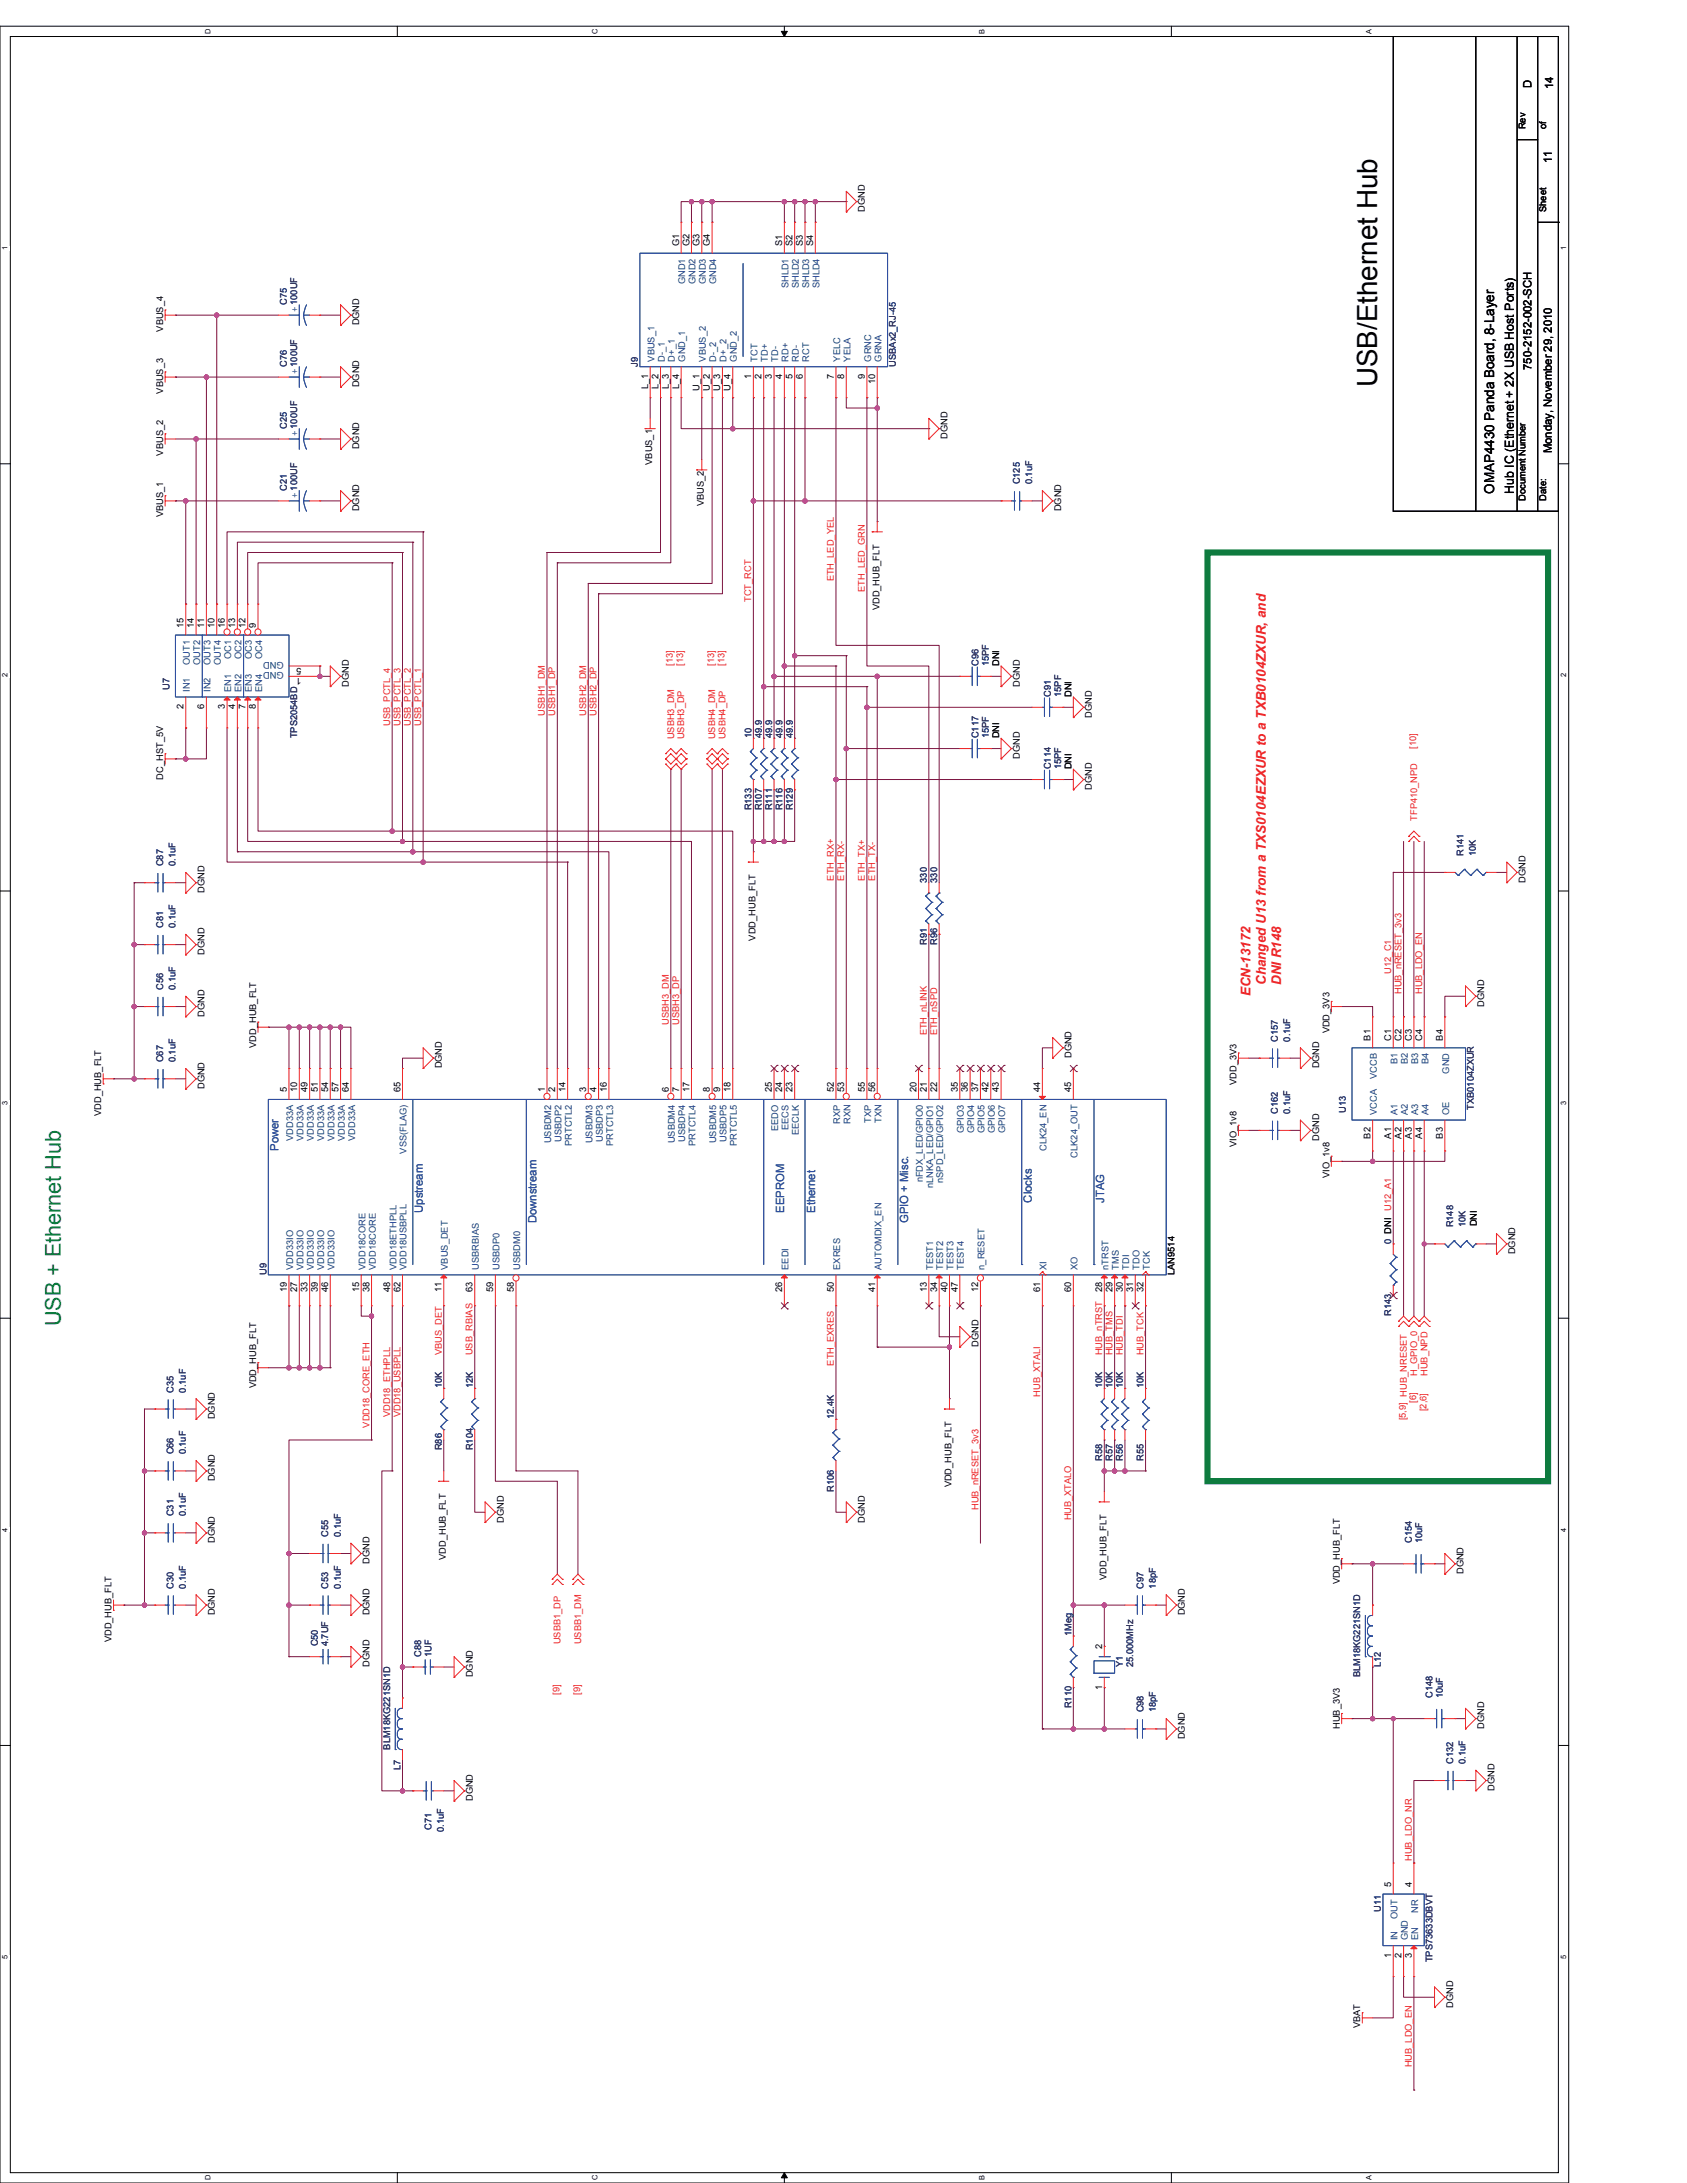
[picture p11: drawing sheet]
<svg xmlns="http://www.w3.org/2000/svg" width="216mm" height="279mm" viewBox="0 0 216 279" stroke-linecap="round" stroke-linejoin="round" font-family="sans-serif">
<defs><g id="words">
<text font-size="3.6" x="176.3" y="49.6" transform="rotate(-90 176.3 49.6)">USB/Ethernet Hub</text>
<text font-size="2.8" fill="#0e7b3f" x="7.8" y="169.8" transform="rotate(-90 7.8 169.8)">USB + Ethernet Hub</text>
<text font-size="1.7" x="191.2" y="63.2" transform="rotate(-90 191.2 63.2)">OMAP4430 Panda Board, 8-Layer</text>
<g font-size="1.7" fill="#ee2123">
<text x="160" y="127.5" transform="rotate(-90 160 127.5)">ECN-13172</text>
<text x="162" y="126.1" transform="rotate(-90 162 126.1)">Changed U13 from a TXS0104EZXUR to a TXB0104ZXUR, and</text>
<text x="164" y="126.1" transform="rotate(-90 164 126.1)">DNI R148</text>
</g>
<text font-size="1.6" x="193.7" y="63.2" transform="rotate(-90 193.7 63.2)">Hub IC (Ethernet + 2X USB Host Ports)</text>
<g font-size="1.4">
<text x="196" y="11.3" transform="rotate(-90 196 11.3)">D</text>
<text x="198.8" y="11.4" transform="rotate(-90 198.8 11.4)">14</text>
<text x="198.6" y="20.9" transform="rotate(-90 198.6 20.9)">11</text>
<text x="196" y="47.3" transform="rotate(-90 196 47.3)">750-2152-002-SCH</text>
<text x="198.6" y="58" transform="rotate(-90 198.6 58)">Monday, November 29, 2010</text>
</g>
<g font-size="1.4" fill="#2f4ea1">
<text x="35.6" y="147.3" transform="rotate(-90 35.6 147.3)">Power</text>
<text x="54.1" y="155.2" transform="rotate(-90 54.1 155.2)">Upstream</text>
<text x="100.4" y="155.2" transform="rotate(-90 100.4 155.2)">EEPROM</text>
<text x="104.3" y="155.2" transform="rotate(-90 104.3 155.2)">Ethernet</text>
<text x="132.1" y="153.9" transform="rotate(-90 132.1 153.9)">Clocks</text>
<text x="141.3" y="153.9" transform="rotate(-90 141.3 153.9)">JTAG</text>
<text x="68.7" y="156.6" transform="rotate(-90 68.7 156.6)">Downstream</text>
<text x="116.2" y="156.6" transform="rotate(-90 116.2 156.6)">GPIO + Misc.</text>
</g>
<g font-size="1.2">
<text x="195.2" y="16.6" transform="rotate(-90 195.2 16.6)">Rev</text>
<text x="197.9" y="16.6" transform="rotate(-90 197.9 16.6)">of</text>
<text x="110.7" y="27.1" transform="rotate(-90 110.7 27.1)">DGND</text>
<text x="197.9" y="27.1" transform="rotate(-90 197.9 27.1)">Sheet</text>
<text x="86.9" y="31.5" transform="rotate(-90 86.9 31.5)">G1</text>
<text x="88.2" y="31.5" transform="rotate(-90 88.2 31.5)">G2</text>
<text x="89.5" y="31.5" transform="rotate(-90 89.5 31.5)">G3</text>
<text x="90.9" y="31.5" transform="rotate(-90 90.9 31.5)">G4</text>
<text x="100.1" y="31.5" transform="rotate(-90 100.1 31.5)">S1</text>
<text x="101.4" y="31.5" transform="rotate(-90 101.4 31.5)">S2</text>
<text x="102.7" y="31.5" transform="rotate(-90 102.7 31.5)">S3</text>
<text x="104.1" y="31.5" transform="rotate(-90 104.1 31.5)">S4</text>
<text x="46" y="41.7" transform="rotate(-90 46 41.7)">DGND</text>
<text x="20.9" y="42.4" transform="rotate(-90 20.9 42.4)">VBUS_4</text>
<text x="20.9" y="50.4" transform="rotate(-90 20.9 50.4)">VBUS_3</text>
<text x="46" y="49.6" transform="rotate(-90 46 49.6)">DGND</text>
<text x="82.9" y="49.8" transform="rotate(-90 82.9 49.8)">L_1</text>
<text x="84.3" y="49.8" transform="rotate(-90 84.3 49.8)">L_2</text>
<text x="85.6" y="49.8" transform="rotate(-90 85.6 49.8)">L_3</text>
<text x="86.9" y="49.8" transform="rotate(-90 86.9 49.8)">L_4</text>
<text x="89.5" y="50" transform="rotate(-90 89.5 50)">U_1</text>
<text x="90.9" y="50" transform="rotate(-90 90.9 50)">U_2</text>
<text x="92.2" y="50" transform="rotate(-90 92.2 50)">U_3</text>
<text x="93.5" y="50" transform="rotate(-90 93.5 50)">U_4</text>
<text x="96.1" y="48.5" transform="rotate(-90 96.1 48.5)">1</text>
<text x="97.5" y="48.5" transform="rotate(-90 97.5 48.5)">2</text>
<text x="98.8" y="48.5" transform="rotate(-90 98.8 48.5)">3</text>
<text x="100.1" y="48.5" transform="rotate(-90 100.1 48.5)">4</text>
<text x="101.4" y="48.5" transform="rotate(-90 101.4 48.5)">5</text>
<text x="102.7" y="48.5" transform="rotate(-90 102.7 48.5)">6</text>
<text x="106.7" y="48.5" transform="rotate(-90 106.7 48.5)">7</text>
<text x="108" y="48.5" transform="rotate(-90 108 48.5)">8</text>
<text x="110.7" y="48.5" transform="rotate(-90 110.7 48.5)">9</text>
<text x="112" y="49.2" transform="rotate(-90 112 49.2)">10</text>
<text x="20.9" y="58.3" transform="rotate(-90 20.9 58.3)">VBUS_2</text>
<text x="46" y="57.5" transform="rotate(-90 46 57.5)">DGND</text>
<text x="83.5" y="59.5" transform="rotate(-90 83.5 59.5)">VBUS_1</text>
<text x="121.3" y="56.2" transform="rotate(-90 121.3 56.2)">DGND</text>
<text x="46" y="65.4" transform="rotate(-90 46 65.4)">DGND</text>
<text x="90.1" y="64.8" transform="rotate(-90 90.1 64.8)">VBUS_2</text>
<text x="135.8" y="65.4" transform="rotate(-90 135.8 65.4)">DGND</text>
<text x="195.2" y="64.1" transform="rotate(-90 195.2 64.1)">Document Number</text>
<text x="197.9" y="64.1" transform="rotate(-90 197.9 64.1)">Date:</text>
<text x="20.9" y="66.2" transform="rotate(-90 20.9 66.2)">VBUS_1</text>
<text x="23.5" y="80.4" transform="rotate(-90 23.5 80.4)">15</text>
<text x="24.8" y="80.4" transform="rotate(-90 24.8 80.4)">14</text>
<text x="26.1" y="80.4" transform="rotate(-90 26.1 80.4)">11</text>
<text x="27.5" y="80.4" transform="rotate(-90 27.5 80.4)">10</text>
<text x="28.8" y="80.4" transform="rotate(-90 28.8 80.4)">16</text>
<text x="30.1" y="80.4" transform="rotate(-90 30.1 80.4)">13</text>
<text x="31.4" y="80.4" transform="rotate(-90 31.4 80.4)">12</text>
<text x="32.7" y="80.4" transform="rotate(-90 32.7 80.4)">9</text>
<text x="112.5" y="78.1" transform="rotate(-90 112.5 78.1)">VDD_HUB_FLT</text>
<text x="38.6" y="86.8" transform="rotate(-180 38.6 86.8)">1</text>
<text x="38.6" y="85.5" transform="rotate(-180 38.6 85.5)">5</text>
<text x="44.7" y="87.9" transform="rotate(-90 44.7 87.9)">DGND</text>
<text x="127.9" y="85.2" transform="rotate(-90 127.9 85.2)">DNI</text>
<text x="130.5" y="87.9" transform="rotate(-90 130.5 87.9)">DGND</text>
<text x="137.1" y="89.2" transform="rotate(-90 137.1 89.2)">DNI</text>
<text x="23.5" y="90.8" transform="rotate(-90 23.5 90.8)">2</text>
<text x="26.1" y="90.8" transform="rotate(-90 26.1 90.8)">6</text>
<text x="28.8" y="90.8" transform="rotate(-90 28.8 90.8)">3</text>
<text x="30.1" y="90.8" transform="rotate(-90 30.1 90.8)">4</text>
<text x="31.4" y="90.8" transform="rotate(-90 31.4 90.8)">7</text>
<text x="32.7" y="90.8" transform="rotate(-90 32.7 90.8)">8</text>
<text x="127.9" y="94.5" transform="rotate(-90 127.9 94.5)">DNI</text>
<text x="139.8" y="91.8" transform="rotate(-90 139.8 91.8)">DGND</text>
<text x="20.9" y="99.8" transform="rotate(-90 20.9 99.8)">DC_HST_5V</text>
<text x="130.5" y="97.1" transform="rotate(-90 130.5 97.1)">DGND</text>
<text x="137.1" y="98.5" transform="rotate(-90 137.1 98.5)">DNI</text>
<text x="139.8" y="101.1" transform="rotate(-90 139.8 101.1)">DGND</text>
<text x="195.2" y="113" transform="rotate(-90 195.2 113)">DGND</text>
<text x="26.2" y="114.3" transform="rotate(-90 26.2 114.3)">DGND</text>
<text x="26.2" y="122.2" transform="rotate(-90 26.2 122.2)">DGND</text>
<text x="96.7" y="120.4" transform="rotate(-90 96.7 120.4)">VDD_HUB_FLT</text>
<text x="26.2" y="130.1" transform="rotate(-90 26.2 130.1)">DGND</text>
<text x="189.9" y="128.8" transform="rotate(-90 189.9 128.8)">DGND</text>
<text x="32.8" y="134.1" transform="rotate(-90 32.8 134.1)">VDD_HUB_FLT</text>
<text x="56.5" y="136.8" transform="rotate(-90 56.5 136.8)">DGND</text>
<text x="137.1" y="135.4" transform="rotate(-90 137.1 135.4)">DGND</text>
<text x="168.8" y="136.8" transform="rotate(-90 168.8 136.8)">DGND</text>
<text x="170.1" y="132.3" transform="rotate(-90 170.1 132.3)">VDD_3V3</text>
<text x="175.4" y="133.2" transform="rotate(-90 175.4 133.2)">B1</text>
<text x="178" y="133.2" transform="rotate(-90 178 133.2)">C1</text>
<text x="179.4" y="133.2" transform="rotate(-90 179.4 133.2)">C2</text>
<text x="180.7" y="133.2" transform="rotate(-90 180.7 133.2)">C3</text>
<text x="182" y="133.2" transform="rotate(-90 182 133.2)">C4</text>
<text x="184.6" y="133.2" transform="rotate(-90 184.6 133.2)">B4</text>
<text x="13" y="142.8" transform="rotate(-90 13 142.8)">VDD_HUB_FLT</text>
<text x="26.2" y="139.4" transform="rotate(-90 26.2 139.4)">DGND</text>
<text x="36.7" y="139.8" transform="rotate(-90 36.7 139.8)">5</text>
<text x="38" y="139.8" transform="rotate(-90 38 139.8)">10</text>
<text x="39.4" y="139.8" transform="rotate(-90 39.4 139.8)">49</text>
<text x="40.7" y="139.8" transform="rotate(-90 40.7 139.8)">51</text>
<text x="42" y="139.8" transform="rotate(-90 42 139.8)">54</text>
<text x="43.3" y="139.8" transform="rotate(-90 43.3 139.8)">57</text>
<text x="44.6" y="139.8" transform="rotate(-90 44.6 139.8)">64</text>
<text x="51.2" y="139.8" transform="rotate(-90 51.2 139.8)">65</text>
<text x="69.7" y="139.8" transform="rotate(-90 69.7 139.8)">1</text>
<text x="71.1" y="139.8" transform="rotate(-90 71.1 139.8)">2</text>
<text x="72.4" y="139.8" transform="rotate(-90 72.4 139.8)">14</text>
<text x="75" y="139.8" transform="rotate(-90 75 139.8)">3</text>
<text x="76.3" y="139.8" transform="rotate(-90 76.3 139.8)">4</text>
<text x="77.7" y="139.8" transform="rotate(-90 77.7 139.8)">16</text>
<text x="85.6" y="139.8" transform="rotate(-90 85.6 139.8)">6</text>
<text x="86.9" y="139.8" transform="rotate(-90 86.9 139.8)">7</text>
<text x="88.2" y="139.8" transform="rotate(-90 88.2 139.8)">17</text>
<text x="90.9" y="139.8" transform="rotate(-90 90.9 139.8)">8</text>
<text x="92.2" y="139.8" transform="rotate(-90 92.2 139.8)">9</text>
<text x="93.5" y="139.8" transform="rotate(-90 93.5 139.8)">18</text>
<text x="98.8" y="139.8" transform="rotate(-90 98.8 139.8)">25</text>
<text x="100.1" y="139.8" transform="rotate(-90 100.1 139.8)">24</text>
<text x="101.4" y="139.8" transform="rotate(-90 101.4 139.8)">23</text>
<text x="106.7" y="139.8" transform="rotate(-90 106.7 139.8)">52</text>
<text x="108" y="139.8" transform="rotate(-90 108 139.8)">53</text>
<text x="110.7" y="139.8" transform="rotate(-90 110.7 139.8)">55</text>
<text x="112" y="139.8" transform="rotate(-90 112 139.8)">56</text>
<text x="117.3" y="139.8" transform="rotate(-90 117.3 139.8)">20</text>
<text x="118.6" y="139.8" transform="rotate(-90 118.6 139.8)">21</text>
<text x="119.9" y="139.8" transform="rotate(-90 119.9 139.8)">22</text>
<text x="122.6" y="139.8" transform="rotate(-90 122.6 139.8)">35</text>
<text x="123.9" y="139.8" transform="rotate(-90 123.9 139.8)">36</text>
<text x="125.2" y="139.8" transform="rotate(-90 125.2 139.8)">37</text>
<text x="126.5" y="139.8" transform="rotate(-90 126.5 139.8)">42</text>
<text x="127.8" y="139.8" transform="rotate(-90 127.8 139.8)">43</text>
<text x="133.1" y="139.8" transform="rotate(-90 133.1 139.8)">44</text>
<text x="137.1" y="139.8" transform="rotate(-90 137.1 139.8)">45</text>
<text x="158.2" y="138.9" transform="rotate(-90 158.2 138.9)">VDD_3V3</text>
<text x="158.2" y="146.8" transform="rotate(-90 158.2 146.8)">VIO_1v8</text>
<text x="168.8" y="146" transform="rotate(-90 168.8 146)">DGND</text>
<text x="175.4" y="145.7" transform="rotate(-90 175.4 145.7)">B2</text>
<text x="178" y="145.7" transform="rotate(-90 178 145.7)">A1</text>
<text x="179.4" y="145.7" transform="rotate(-90 179.4 145.7)">A2</text>
<text x="180.7" y="145.7" transform="rotate(-90 180.7 145.7)">A3</text>
<text x="182" y="145.7" transform="rotate(-90 182 145.7)">A4</text>
<text x="184.6" y="145.7" transform="rotate(-90 184.6 145.7)">B3</text>
<text x="170.1" y="150.8" transform="rotate(-90 170.1 150.8)">VIO_1v8</text>
<text x="189" y="157" transform="rotate(-90 189 157)">DNI</text>
<text x="193.9" y="160.5" transform="rotate(-90 193.9 160.5)">DGND</text>
<text x="36.7" y="165.4" transform="rotate(-90 36.7 165.4)">19</text>
<text x="38" y="165.4" transform="rotate(-90 38 165.4)">27</text>
<text x="39.4" y="165.4" transform="rotate(-90 39.4 165.4)">33</text>
<text x="40.7" y="165.4" transform="rotate(-90 40.7 165.4)">39</text>
<text x="42" y="165.4" transform="rotate(-90 42 165.4)">46</text>
<text x="46" y="165.4" transform="rotate(-90 46 165.4)">15</text>
<text x="47.3" y="165.4" transform="rotate(-90 47.3 165.4)">38</text>
<text x="49.9" y="165.4" transform="rotate(-90 49.9 165.4)">48</text>
<text x="51.2" y="165.4" transform="rotate(-90 51.2 165.4)">62</text>
<text x="56.5" y="165.4" transform="rotate(-90 56.5 165.4)">11</text>
<text x="60.5" y="165.4" transform="rotate(-90 60.5 165.4)">63</text>
<text x="63.1" y="165.4" transform="rotate(-90 63.1 165.4)">59</text>
<text x="65.8" y="165.4" transform="rotate(-90 65.8 165.4)">58</text>
<text x="100.1" y="165.4" transform="rotate(-90 100.1 165.4)">26</text>
<text x="106.7" y="165.4" transform="rotate(-90 106.7 165.4)">50</text>
<text x="112" y="165.4" transform="rotate(-90 112 165.4)">41</text>
<text x="118.6" y="165.4" transform="rotate(-90 118.6 165.4)">13</text>
<text x="119.9" y="165.4" transform="rotate(-90 119.9 165.4)">34</text>
<text x="121.2" y="165.4" transform="rotate(-90 121.2 165.4)">40</text>
<text x="122.6" y="165.4" transform="rotate(-90 122.6 165.4)">47</text>
<text x="125.2" y="165.4" transform="rotate(-90 125.2 165.4)">12</text>
<text x="133.1" y="165.4" transform="rotate(-90 133.1 165.4)">61</text>
<text x="137.1" y="165.4" transform="rotate(-90 137.1 165.4)">60</text>
<text x="141.1" y="165.4" transform="rotate(-90 141.1 165.4)">28</text>
<text x="142.4" y="165.4" transform="rotate(-90 142.4 165.4)">29</text>
<text x="143.7" y="165.4" transform="rotate(-90 143.7 165.4)">30</text>
<text x="145" y="165.4" transform="rotate(-90 145 165.4)">31</text>
<text x="146.3" y="165.4" transform="rotate(-90 146.3 165.4)">32</text>
<text x="150.3" y="163.2" transform="rotate(-90 150.3 163.2)">LAN9514</text>
<text x="125.2" y="172.4" transform="rotate(-90 125.2 172.4)">DGND</text>
<text x="32.8" y="177.7" transform="rotate(-90 32.8 177.7)">VDD_HUB_FLT</text>
<text x="27.5" y="181.7" transform="rotate(-90 27.5 181.7)">DGND</text>
<text x="27.5" y="189.6" transform="rotate(-90 27.5 189.6)">DGND</text>
<text x="121.8" y="190.4" transform="rotate(-90 121.8 190.4)">VDD_HUB_FLT</text>
<text x="27.5" y="197.5" transform="rotate(-90 27.5 197.5)">DGND</text>
<text x="64.5" y="194.9" transform="rotate(-90 64.5 194.9)">DGND</text>
<text x="110.7" y="194.9" transform="rotate(-90 110.7 194.9)">DGND</text>
<text x="47.3" y="200.2" transform="rotate(-90 47.3 200.2)">DGND</text>
<text x="57.1" y="199.6" transform="rotate(-90 57.1 199.6)">VDD_HUB_FLT</text>
<text x="141.6" y="202.3" transform="rotate(-90 141.6 202.3)">VDD_HUB_FLT</text>
<text x="171.5" y="202.8" transform="rotate(-90 171.5 202.8)">VDD_HUB_FLT</text>
<text x="187.3" y="201.5" transform="rotate(-90 187.3 201.5)">DGND</text>
<text x="27.5" y="206.8" transform="rotate(-90 27.5 206.8)">DGND</text>
<text x="47.3" y="206.8" transform="rotate(-90 47.3 206.8)">DGND</text>
<text x="151.6" y="206.8" transform="rotate(-90 151.6 206.8)">DGND</text>
<text x="14.3" y="210.2" transform="rotate(-90 14.3 210.2)">VDD_HUB_FLT</text>
<text x="47.3" y="213.4" transform="rotate(-90 47.3 213.4)">DGND</text>
<text x="60.5" y="214.7" transform="rotate(-90 60.5 214.7)">DGND</text>
<text x="141.1" y="211.1" transform="rotate(-90 141.1 211.1)">2</text>
<text x="141.1" y="216.3" transform="rotate(-90 141.1 216.3)">1</text>
<text x="171.5" y="221.3" transform="rotate(-90 171.5 221.3)">HUB_3V3</text>
<text x="189.9" y="221.3" transform="rotate(-90 189.9 221.3)">DGND</text>
<text x="151.6" y="222.6" transform="rotate(-90 151.6 222.6)">DGND</text>
<text x="60.5" y="230.5" transform="rotate(-90 60.5 230.5)">DGND</text>
<text x="191.3" y="229.2" transform="rotate(-90 191.3 229.2)">DGND</text>
<text x="178" y="241.5" transform="rotate(-90 178 241.5)">5</text>
<text x="180.7" y="241.5" transform="rotate(-90 180.7 241.5)">4</text>
<text x="178" y="250.6" transform="rotate(-90 178 250.6)">1</text>
<text x="179.4" y="250.6" transform="rotate(-90 179.4 250.6)">2</text>
<text x="180.7" y="250.6" transform="rotate(-90 180.7 250.6)">3</text>
<text x="186" y="256.9" transform="rotate(-90 186 256.9)">DGND</text>
<text x="174.1" y="259.6" transform="rotate(-90 174.1 259.6)">VBAT</text>
</g>
<g font-size="1.2" fill="#25266d">
<text x="36.7" y="39" transform="rotate(-90 36.7 39)">C75</text>
<text x="36.7" y="46.9" transform="rotate(-90 36.7 46.9)">C76</text>
<text x="81.6" y="46.9" transform="rotate(-90 81.6 46.9)">J9</text>
<text x="114.7" y="46.9" transform="rotate(-90 114.7 46.9)">USBAx2_RJ-45</text>
<text x="36.7" y="54.9" transform="rotate(-90 36.7 54.9)">C25</text>
<text x="36.7" y="62.8" transform="rotate(-90 36.7 62.8)">C21</text>
<text x="130.5" y="62" transform="rotate(-90 130.5 62)">C125</text>
<text x="132.1" y="62" transform="rotate(-90 132.1 62)">0.1uF</text>
<text x="21.7" y="88.3" transform="rotate(-90 21.7 88.3)">U7</text>
<text x="125.2" y="85.2" transform="rotate(-90 125.2 85.2)">C96</text>
<text x="126.5" y="85.2" transform="rotate(-90 126.5 85.2)">15PF</text>
<text x="134.5" y="89.2" transform="rotate(-90 134.5 89.2)">C91</text>
<text x="135.8" y="89.2" transform="rotate(-90 135.8 89.2)">15PF</text>
<text x="38" y="94.5" transform="rotate(-90 38 94.5)">TPS2054BD</text>
<text x="96.2" y="94.5" transform="rotate(-90 96.2 94.5)">10</text>
<text x="97.5" y="94.5" transform="rotate(-90 97.5 94.5)">49.9</text>
<text x="98.8" y="94.5" transform="rotate(-90 98.8 94.5)">49.9</text>
<text x="100.1" y="94.5" transform="rotate(-90 100.1 94.5)">49.9</text>
<text x="101.4" y="94.5" transform="rotate(-90 101.4 94.5)">49.9</text>
<text x="125.2" y="94.5" transform="rotate(-90 125.2 94.5)">C117</text>
<text x="126.5" y="94.5" transform="rotate(-90 126.5 94.5)">15PF</text>
<text x="134.5" y="98.5" transform="rotate(-90 134.5 98.5)">C114</text>
<text x="135.8" y="98.5" transform="rotate(-90 135.8 98.5)">15PF</text>
<text x="96.2" y="103.7" transform="rotate(-90 96.2 103.7)">R133</text>
<text x="97.5" y="103.7" transform="rotate(-90 97.5 103.7)">R107</text>
<text x="98.8" y="103.7" transform="rotate(-90 98.8 103.7)">R111</text>
<text x="100.1" y="103.7" transform="rotate(-90 100.1 103.7)">R116</text>
<text x="101.4" y="103.7" transform="rotate(-90 101.4 103.7)">R129</text>
<text x="20.9" y="110.9" transform="rotate(-90 20.9 110.9)">C87</text>
<text x="22.5" y="110.9" transform="rotate(-90 22.5 110.9)">0.1uF</text>
<text x="118.6" y="113" transform="rotate(-90 118.6 113)">330</text>
<text x="119.9" y="113" transform="rotate(-90 119.9 113)">330</text>
<text x="187.3" y="109.5" transform="rotate(-90 187.3 109.5)">R141</text>
<text x="188.9" y="109.5" transform="rotate(-90 188.9 109.5)">10K</text>
<text x="20.9" y="118.8" transform="rotate(-90 20.9 118.8)">C81</text>
<text x="22.5" y="118.8" transform="rotate(-90 22.5 118.8)">0.1uF</text>
<text x="118.6" y="120.9" transform="rotate(-90 118.6 120.9)">R91</text>
<text x="119.9" y="120.9" transform="rotate(-90 119.9 120.9)">R96</text>
<text x="20.9" y="126.7" transform="rotate(-90 20.9 126.7)">C56</text>
<text x="22.5" y="126.7" transform="rotate(-90 22.5 126.7)">0.1uF</text>
<text x="20.9" y="136" transform="rotate(-90 20.9 136)">C67</text>
<text x="22.5" y="136" transform="rotate(-90 22.5 136)">0.1uF</text>
<text x="163.5" y="133.3" transform="rotate(-90 163.5 133.3)">C157</text>
<text x="165.1" y="133.3" transform="rotate(-90 165.1 133.3)">0.1uF</text>
<text x="163.5" y="142.6" transform="rotate(-90 163.5 142.6)">C162</text>
<text x="165.1" y="142.6" transform="rotate(-90 165.1 142.6)">0.1uF</text>
<text x="172.2" y="142.4" transform="rotate(-90 172.2 142.4)">U13</text>
<text x="188.6" y="142" transform="rotate(-90 188.6 142)">TXB0104ZXUR</text>
<text x="178.1" y="159.2" transform="rotate(-90 178.1 159.2)">0 DNI</text>
<text x="186" y="157.1" transform="rotate(-90 186 157.1)">R148</text>
<text x="187.6" y="157.1" transform="rotate(-90 187.6 157.1)">10K</text>
<text x="34.1" y="163.2" transform="rotate(-90 34.1 163.2)">U9</text>
<text x="178.1" y="168.5" transform="rotate(-90 178.1 168.5)">R143</text>
<text x="22.2" y="178.2" transform="rotate(-90 22.2 178.2)">C35</text>
<text x="23.8" y="178.2" transform="rotate(-90 23.8 178.2)">0.1uF</text>
<text x="56.5" y="177.7" transform="rotate(-90 56.5 177.7)">10K</text>
<text x="60.5" y="177.7" transform="rotate(-90 60.5 177.7)">12K</text>
<text x="141.1" y="177.7" transform="rotate(-90 141.1 177.7)">10K</text>
<text x="142.4" y="177.7" transform="rotate(-90 142.4 177.7)">10K</text>
<text x="143.7" y="177.7" transform="rotate(-90 143.7 177.7)">10K</text>
<text x="146.4" y="177.7" transform="rotate(-90 146.4 177.7)">10K</text>
<text x="56.5" y="185.6" transform="rotate(-90 56.5 185.6)">R86</text>
<text x="60.5" y="185.6" transform="rotate(-90 60.5 185.6)">R104</text>
<text x="106.7" y="181.7" transform="rotate(-90 106.7 181.7)">12.4K</text>
<text x="22.2" y="186.2" transform="rotate(-90 22.2 186.2)">C66</text>
<text x="23.8" y="186.2" transform="rotate(-90 23.8 186.2)">0.1uF</text>
<text x="106.7" y="190.9" transform="rotate(-90 106.7 190.9)">R106</text>
<text x="141.1" y="186.9" transform="rotate(-90 141.1 186.9)">R58</text>
<text x="142.4" y="186.9" transform="rotate(-90 142.4 186.9)">R57</text>
<text x="143.7" y="186.9" transform="rotate(-90 143.7 186.9)">R56</text>
<text x="146.4" y="186.9" transform="rotate(-90 146.4 186.9)">R55</text>
<text x="22.2" y="194.1" transform="rotate(-90 22.2 194.1)">C31</text>
<text x="23.8" y="194.1" transform="rotate(-90 23.8 194.1)">0.1uF</text>
<text x="42" y="196.7" transform="rotate(-90 42 196.7)">C55</text>
<text x="43.6" y="196.7" transform="rotate(-90 43.6 196.7)">0.1uF</text>
<text x="180.7" y="197.5" transform="rotate(-90 180.7 197.5)">C154</text>
<text x="182" y="197.5" transform="rotate(-90 182 197.5)">10uF</text>
<text x="22.2" y="203.3" transform="rotate(-90 22.2 203.3)">C30</text>
<text x="23.8" y="203.3" transform="rotate(-90 23.8 203.3)">0.1uF</text>
<text x="42" y="203.3" transform="rotate(-90 42 203.3)">C53</text>
<text x="43.6" y="203.3" transform="rotate(-90 43.6 203.3)">0.1uF</text>
<text x="146.4" y="203.3" transform="rotate(-90 146.4 203.3)">C97</text>
<text x="147.9" y="203.3" transform="rotate(-90 147.9 203.3)">18pF</text>
<text x="137.1" y="209.4" transform="rotate(-90 137.1 209.4)">1Meg</text>
<text x="40.7" y="210.7" transform="rotate(-90 40.7 210.7)">C50</text>
<text x="42" y="210.7" transform="rotate(-90 42 210.7)">4.7UF</text>
<text x="53.9" y="212" transform="rotate(-90 53.9 212)">C88</text>
<text x="55.2" y="212" transform="rotate(-90 55.2 212)">1UF</text>
<text x="143.7" y="213.4" transform="rotate(-90 143.7 213.4)">Y1</text>
<text x="145" y="213.4" transform="rotate(-90 145 213.4)">25.000MHz</text>
<text x="174.1" y="214.7" transform="rotate(-90 174.1 214.7)">BLM18KG221SN1D</text>
<text x="176.7" y="213.4" transform="rotate(-90 176.7 213.4)">L12</text>
<text x="137.1" y="218.6" transform="rotate(-90 137.1 218.6)">R110</text>
<text x="146.4" y="219.2" transform="rotate(-90 146.4 219.2)">C98</text>
<text x="147.9" y="219.2" transform="rotate(-90 147.9 219.2)">18pF</text>
<text x="183.3" y="217.3" transform="rotate(-90 183.3 217.3)">C148</text>
<text x="184.7" y="217.3" transform="rotate(-90 184.7 217.3)">10uF</text>
<text x="49.9" y="223.9" transform="rotate(-90 49.9 223.9)">BLM18KG221SN1D</text>
<text x="51.3" y="226.6" transform="rotate(-90 51.3 226.6)">L7</text>
<text x="186" y="225.8" transform="rotate(-90 186 225.8)">C132</text>
<text x="187.6" y="225.8" transform="rotate(-90 187.6 225.8)">0.1uF</text>
<text x="55.2" y="234.2" transform="rotate(-90 55.2 234.2)">C71</text>
<text x="56.8" y="234.5" transform="rotate(-90 56.8 234.5)">0.1uF</text>
<text x="176.7" y="244.7" transform="rotate(-90 176.7 244.7)">U11</text>
<text x="183.3" y="251.1" transform="rotate(-90 183.3 251.1)">TPS73633DBVT</text>
</g>
<g font-size="1.2" fill="#2f4ea1">
<text x="38.1" y="39.9" transform="rotate(-90 38.1 39.9)">+ 100UF</text>
<text x="38.1" y="47.9" transform="rotate(-90 38.1 47.9)">+ 100UF</text>
<text x="38.1" y="55.8" transform="rotate(-90 38.1 55.8)">+ 100UF</text>
<text x="38.1" y="63.7" transform="rotate(-90 38.1 63.7)">+ 100UF</text>
</g>
<g font-size="1.2" fill="#174078">
<text x="87.7" y="36.4" transform="rotate(-90 87.7 36.4)">GND1</text>
<text x="89" y="36.4" transform="rotate(-90 89 36.4)">GND2</text>
<text x="90.3" y="36.4" transform="rotate(-90 90.3 36.4)">GND3</text>
<text x="91.7" y="36.4" transform="rotate(-90 91.7 36.4)">GND4</text>
<text x="100.9" y="36.9" transform="rotate(-90 100.9 36.9)">SHLD1</text>
<text x="102.2" y="36.9" transform="rotate(-90 102.2 36.9)">SHLD2</text>
<text x="103.6" y="36.9" transform="rotate(-90 103.6 36.9)">SHLD3</text>
<text x="104.9" y="36.9" transform="rotate(-90 104.9 36.9)">SHLD4</text>
<text x="83.7" y="46.3" transform="rotate(-90 83.7 46.3)">VBUS_1</text>
<text x="85.1" y="46.3" transform="rotate(-90 85.1 46.3)">D-_1</text>
<text x="86.4" y="46.3" transform="rotate(-90 86.4 46.3)">D+_1</text>
<text x="87.7" y="46.3" transform="rotate(-90 87.7 46.3)">GND_1</text>
<text x="90.3" y="46.3" transform="rotate(-90 90.3 46.3)">VBUS_2</text>
<text x="91.7" y="46.3" transform="rotate(-90 91.7 46.3)">D-_2</text>
<text x="93" y="46.3" transform="rotate(-90 93 46.3)">D+_2</text>
<text x="94.3" y="46.3" transform="rotate(-90 94.3 46.3)">GND_2</text>
<text x="97" y="46.3" transform="rotate(-90 97 46.3)">TCT</text>
<text x="98.3" y="46.3" transform="rotate(-90 98.3 46.3)">TD+</text>
<text x="99.6" y="46.3" transform="rotate(-90 99.6 46.3)">TD-</text>
<text x="100.9" y="46.3" transform="rotate(-90 100.9 46.3)">RD+</text>
<text x="102.2" y="46.3" transform="rotate(-90 102.2 46.3)">RD-</text>
<text x="103.6" y="46.3" transform="rotate(-90 103.6 46.3)">RCT</text>
<text x="107.5" y="46.3" transform="rotate(-90 107.5 46.3)">YELC</text>
<text x="108.8" y="46.3" transform="rotate(-90 108.8 46.3)">YELA</text>
<text x="111.5" y="46.3" transform="rotate(-90 111.5 46.3)">GRNC</text>
<text x="112.8" y="46.3" transform="rotate(-90 112.8 46.3)">GRNA</text>
<text x="24.3" y="88.5" transform="rotate(-90 24.3 88.5)">IN1</text>
<text x="24.3" y="85.1" transform="rotate(-90 24.3 85.1)">OUT1</text>
<text x="25.6" y="85.1" transform="rotate(-90 25.6 85.1)">OUT2</text>
<text x="26.9" y="88.5" transform="rotate(-90 26.9 88.5)">IN2</text>
<text x="26.9" y="85.1" transform="rotate(-90 26.9 85.1)">OUT3</text>
<text x="28.3" y="85.1" transform="rotate(-90 28.3 85.1)">OUT4</text>
<text x="29.6" y="88.5" transform="rotate(-90 29.6 88.5)">EN1</text>
<text x="29.6" y="84.4" transform="rotate(-90 29.6 84.4)">OC1</text>
<text x="30.9" y="88.5" transform="rotate(-90 30.9 88.5)">EN2</text>
<text x="30.9" y="84.4" transform="rotate(-90 30.9 84.4)">OC2</text>
<text x="32.2" y="88.5" transform="rotate(-90 32.2 88.5)">EN3</text>
<text x="32.2" y="84.4" transform="rotate(-90 32.2 84.4)">OC3</text>
<text x="33.6" y="88.5" transform="rotate(-90 33.6 88.5)">EN4</text>
<text x="33.6" y="84.4" transform="rotate(-90 33.6 84.4)">OC4</text>
<text x="36.3" y="86" transform="rotate(-180 36.3 86)">GND</text>
<text x="36.3" y="84.7" transform="rotate(-180 36.3 84.7)">GND</text>
<text x="178.8" y="136.2" transform="rotate(-90 178.8 136.2)">B1</text>
<text x="180.2" y="136.2" transform="rotate(-90 180.2 136.2)">B2</text>
<text x="181.5" y="136.2" transform="rotate(-90 181.5 136.2)">B3</text>
<text x="182.8" y="136.2" transform="rotate(-90 182.8 136.2)">B4</text>
<text x="185.4" y="137.4" transform="rotate(-90 185.4 137.4)">GND</text>
<text x="107.5" y="143.8" transform="rotate(-90 107.5 143.8)">RXP</text>
<text x="108.8" y="143.9" transform="rotate(-90 108.8 143.9)">RXN</text>
<text x="111.5" y="143.7" transform="rotate(-90 111.5 143.7)">TXP</text>
<text x="112.8" y="143.8" transform="rotate(-90 112.8 143.8)">TXN</text>
<text x="176.2" y="142.7" transform="rotate(-90 176.2 142.7)">VCCA</text>
<text x="176.2" y="138.1" transform="rotate(-90 176.2 138.1)">VCCB</text>
<text x="178.8" y="142.7" transform="rotate(-90 178.8 142.7)">A1</text>
<text x="180.2" y="142.7" transform="rotate(-90 180.2 142.7)">A2</text>
<text x="181.5" y="142.7" transform="rotate(-90 181.5 142.7)">A3</text>
<text x="182.8" y="142.7" transform="rotate(-90 182.8 142.7)">A4</text>
<text x="185.4" y="142.7" transform="rotate(-90 185.4 142.7)">OE</text>
<text x="37.5" y="146" transform="rotate(-90 37.5 146)">VDD33A</text>
<text x="38.8" y="146" transform="rotate(-90 38.8 146)">VDD33A</text>
<text x="40.2" y="146" transform="rotate(-90 40.2 146)">VDD33A</text>
<text x="41.5" y="146" transform="rotate(-90 41.5 146)">VDD33A</text>
<text x="42.8" y="146" transform="rotate(-90 42.8 146)">VDD33A</text>
<text x="44.1" y="146" transform="rotate(-90 44.1 146)">VDD33A</text>
<text x="45.4" y="146" transform="rotate(-90 45.4 146)">VDD33A</text>
<text x="52" y="147.6" transform="rotate(-90 52 147.6)">VSS(FLAG)</text>
<text x="70.5" y="146.3" transform="rotate(-90 70.5 146.3)">USBDM2</text>
<text x="71.9" y="146.1" transform="rotate(-90 71.9 146.1)">USBDP2</text>
<text x="73.2" y="146.7" transform="rotate(-90 73.2 146.7)">PRTCTL2</text>
<text x="75.8" y="146.3" transform="rotate(-90 75.8 146.3)">USBDM3</text>
<text x="77.1" y="146.1" transform="rotate(-90 77.1 146.1)">USBDP3</text>
<text x="78.5" y="146.7" transform="rotate(-90 78.5 146.7)">PRTCTL3</text>
<text x="86.4" y="146.3" transform="rotate(-90 86.4 146.3)">USBDM4</text>
<text x="87.7" y="146.1" transform="rotate(-90 87.7 146.1)">USBDP4</text>
<text x="89" y="146.7" transform="rotate(-90 89 146.7)">PRTCTL4</text>
<text x="91.7" y="146.3" transform="rotate(-90 91.7 146.3)">USBDM5</text>
<text x="93" y="146.1" transform="rotate(-90 93 146.1)">USBDP5</text>
<text x="94.3" y="146.7" transform="rotate(-90 94.3 146.7)">PRTCTL5</text>
<text x="99.6" y="144.7" transform="rotate(-90 99.6 144.7)">EEDO</text>
<text x="100.9" y="144.6" transform="rotate(-90 100.9 144.6)">EECS</text>
<text x="102.2" y="145.3" transform="rotate(-90 102.2 145.3)">EECLK</text>
<text x="123.4" y="145" transform="rotate(-90 123.4 145)">GPIO3</text>
<text x="124.7" y="145" transform="rotate(-90 124.7 145)">GPIO4</text>
<text x="126" y="145" transform="rotate(-90 126 145)">GPIO5</text>
<text x="127.3" y="145" transform="rotate(-90 127.3 145)">GPIO6</text>
<text x="128.7" y="145" transform="rotate(-90 128.7 145)">GPIO7</text>
<text x="133.9" y="147.3" transform="rotate(-90 133.9 147.3)">CLK24_EN</text>
<text x="137.9" y="148.2" transform="rotate(-90 137.9 148.2)">CLK24_OUT</text>
<text x="118.1" y="151.3" transform="rotate(-90 118.1 151.3)">nFDX_LED/GPIO0</text>
<text x="119.4" y="152.1" transform="rotate(-90 119.4 152.1)">nLNKA_LED/GPIO1</text>
<text x="120.7" y="151.4" transform="rotate(-90 120.7 151.4)">nSPD_LED/GPIO2</text>
<text x="37.5" y="162.5" transform="rotate(-90 37.5 162.5)">VDD33IO</text>
<text x="38.8" y="162.5" transform="rotate(-90 38.8 162.5)">VDD33IO</text>
<text x="40.2" y="162.5" transform="rotate(-90 40.2 162.5)">VDD33IO</text>
<text x="41.5" y="162.5" transform="rotate(-90 41.5 162.5)">VDD33IO</text>
<text x="42.8" y="162.5" transform="rotate(-90 42.8 162.5)">VDD33IO</text>
<text x="46.8" y="162.5" transform="rotate(-90 46.8 162.5)">VDD18CORE</text>
<text x="48.1" y="162.5" transform="rotate(-90 48.1 162.5)">VDD18CORE</text>
<text x="50.7" y="162.5" transform="rotate(-90 50.7 162.5)">VDD18ETHPLL</text>
<text x="52" y="162.5" transform="rotate(-90 52 162.5)">VDD18USBPLL</text>
<text x="57.3" y="162.5" transform="rotate(-90 57.3 162.5)">VBUS_DET</text>
<text x="61.3" y="162.5" transform="rotate(-90 61.3 162.5)">USBRBIAS</text>
<text x="63.9" y="162.5" transform="rotate(-90 63.9 162.5)">USBDP0</text>
<text x="66.6" y="162.5" transform="rotate(-90 66.6 162.5)">USBDM0</text>
<text x="100.9" y="162.5" transform="rotate(-90 100.9 162.5)">EEDI</text>
<text x="107.5" y="162.5" transform="rotate(-90 107.5 162.5)">EXRES</text>
<text x="112.8" y="162.5" transform="rotate(-90 112.8 162.5)">AUTOMDIX_EN</text>
<text x="119.4" y="162.5" transform="rotate(-90 119.4 162.5)">TEST1</text>
<text x="120.7" y="162.5" transform="rotate(-90 120.7 162.5)">TEST2</text>
<text x="122" y="162.5" transform="rotate(-90 122 162.5)">TEST3</text>
<text x="123.4" y="162.5" transform="rotate(-90 123.4 162.5)">TEST4</text>
<text x="126" y="162.5" transform="rotate(-90 126 162.5)">n_RESET</text>
<text x="133.9" y="162.5" transform="rotate(-90 133.9 162.5)">XI</text>
<text x="137.9" y="162.5" transform="rotate(-90 137.9 162.5)">XO</text>
<text x="141.9" y="162.5" transform="rotate(-90 141.9 162.5)">nTRST</text>
<text x="143.2" y="162.5" transform="rotate(-90 143.2 162.5)">TMS</text>
<text x="144.5" y="162.5" transform="rotate(-90 144.5 162.5)">TDI</text>
<text x="145.8" y="162.5" transform="rotate(-90 145.8 162.5)">TDO</text>
<text x="147.1" y="162.5" transform="rotate(-90 147.1 162.5)">TCK</text>
<text x="178.8" y="245.6" transform="rotate(-90 178.8 245.6)">OUT</text>
<text x="181.5" y="244.8" transform="rotate(-90 181.5 244.8)">NR</text>
<text x="178.8" y="248.4" transform="rotate(-90 178.8 248.4)">IN</text>
<text x="180.2" y="248.4" transform="rotate(-90 180.2 248.4)">GND</text>
<text x="181.5" y="248.4" transform="rotate(-90 181.5 248.4)">EN</text>
</g>
<g font-size="1.2" fill="#ee2123">
<text x="96.2" y="77.1" transform="rotate(-90 96.2 77.1)">TCT_RCT</text>
<text x="106.7" y="74.4" transform="rotate(-90 106.7 74.4)">ETH_LED_YEL</text>
<text x="110.7" y="75.7" transform="rotate(-90 110.7 75.7)">ETH_LED_GRN</text>
<text x="86.1" y="85.2" transform="rotate(-90 86.1 85.2)">[13]</text>
<text x="87.4" y="85.2" transform="rotate(-90 87.4 85.2)">[13]</text>
<text x="91.4" y="85.2" transform="rotate(-90 91.4 85.2)">[13]</text>
<text x="92.7" y="85.2" transform="rotate(-90 92.7 85.2)">[13]</text>
<text x="49.9" y="92.9" transform="rotate(-90 49.9 92.9)">USB_PCTL_4</text>
<text x="51.2" y="92.9" transform="rotate(-90 51.2 92.9)">USB_PCTL_3</text>
<text x="52.6" y="92.9" transform="rotate(-90 52.6 92.9)">USB_PCTL_2</text>
<text x="53.9" y="92.9" transform="rotate(-90 53.9 92.9)">USB_PCTL_1</text>
<text x="69.7" y="91.6" transform="rotate(-90 69.7 91.6)">USBH1_DM</text>
<text x="71.1" y="91.6" transform="rotate(-90 71.1 91.6)">USBH1_DP</text>
<text x="75" y="91.6" transform="rotate(-90 75 91.6)">USBH2_DM</text>
<text x="76.3" y="91.6" transform="rotate(-90 76.3 91.6)">USBH2_DP</text>
<text x="86.3" y="94.6" transform="rotate(-90 86.3 94.6)">USBH3_DM</text>
<text x="87.6" y="94.6" transform="rotate(-90 87.6 94.6)">USBH3_DP</text>
<text x="91.5" y="94.6" transform="rotate(-90 91.5 94.6)">USBH4_DM</text>
<text x="92.9" y="94.6" transform="rotate(-90 92.9 94.6)">USBH4_DP</text>
<text x="181.2" y="95.8" transform="rotate(-90 181.2 95.8)">[10]</text>
<text x="181.4" y="105.1" transform="rotate(-90 181.4 105.1)">TFP410_NPD</text>
<text x="106.7" y="112.7" transform="rotate(-90 106.7 112.7)">ETH_RX+</text>
<text x="108" y="112.7" transform="rotate(-90 108 112.7)">ETH_RX-</text>
<text x="110.7" y="112.7" transform="rotate(-90 110.7 112.7)">ETH_TX+</text>
<text x="112" y="112.7" transform="rotate(-90 112 112.7)">ETH_TX-</text>
<text x="178" y="124.6" transform="rotate(-90 178 124.6)">U12_C1</text>
<text x="85.6" y="131.2" transform="rotate(-90 85.6 131.2)">USBH3_DM</text>
<text x="86.9" y="131.2" transform="rotate(-90 86.9 131.2)">USBH3_DP</text>
<text x="179.4" y="127.2" transform="rotate(-90 179.4 127.2)">HUB_nRESET_3v3</text>
<text x="182" y="127.2" transform="rotate(-90 182 127.2)">HUB_LDO_EN</text>
<text x="118.6" y="132.5" transform="rotate(-90 118.6 132.5)">ETH_nLINK</text>
<text x="119.9" y="132.5" transform="rotate(-90 119.9 132.5)">ETH_nSPD</text>
<text x="178" y="155" transform="rotate(-90 178 155)">U12_A1</text>
<text x="56.5" y="173.5" transform="rotate(-90 56.5 173.5)">VBUS_DET</text>
<text x="60.5" y="173.5" transform="rotate(-90 60.5 173.5)">USB_RBIAS</text>
<text x="141.1" y="173.5" transform="rotate(-90 141.1 173.5)">HUB_nTRST</text>
<text x="142.4" y="173.5" transform="rotate(-90 142.4 173.5)">HUB_TMS</text>
<text x="143.7" y="173.5" transform="rotate(-90 143.7 173.5)">HUB_TDI</text>
<text x="146.3" y="173.5" transform="rotate(-90 146.3 173.5)">HUB_TCK</text>
<text x="106.7" y="174.8" transform="rotate(-90 106.7 174.8)">ETH_EXRES</text>
<text x="133.1" y="178.8" transform="rotate(-90 133.1 178.8)">HUB_XTALI</text>
<text x="181.2" y="179.5" transform="rotate(-90 181.2 179.5)">[6]</text>
<text x="181.4" y="176.1" transform="rotate(-90 181.4 176.1)">H_GPIO_0</text>
<text x="182.7" y="176.1" transform="rotate(-90 182.7 176.1)">HUB_NPD</text>
<text x="47.3" y="182.7" transform="rotate(-90 47.3 182.7)">VDD18_CORE_ETH</text>
<text x="49.9" y="181.4" transform="rotate(-90 49.9 181.4)">VDD18_ETHPLL</text>
<text x="51.2" y="181.4" transform="rotate(-90 51.2 181.4)">VDD18_USBPLL</text>
<text x="179.9" y="181.8" transform="rotate(-90 179.9 181.8)">[5,9] HUB_NRESET</text>
<text x="182.5" y="180.6" transform="rotate(-90 182.5 180.6)">[2,6]</text>
<text x="125.2" y="193.3" transform="rotate(-90 125.2 193.3)">HUB_nRESET_3v3</text>
<text x="137.1" y="194.6" transform="rotate(-90 137.1 194.6)">HUB_XTALO</text>
<text x="71.7" y="210.5" transform="rotate(-90 71.7 210.5)">USBB1_DP</text>
<text x="74.4" y="210.5" transform="rotate(-90 74.4 210.5)">USBB1_DM</text>
<text x="71.6" y="216.9" transform="rotate(-90 71.6 216.9)">[9]</text>
<text x="74.2" y="216.9" transform="rotate(-90 74.2 216.9)">[9]</text>
<text x="180.7" y="238.2" transform="rotate(-90 180.7 238.2)">HUB_LDO_NR</text>
<text x="180.7" y="264.6" transform="rotate(-90 180.7 264.6)">HUB_LDO_EN</text>
</g>
<g font-size=".9">
<text x="26.9" y="4.3" transform="rotate(-90 26.9 4.3)">D</text>
<text x="76.5" y="4.3" transform="rotate(-90 76.5 4.3)">C</text>
<text x="126" y="4.3" transform="rotate(-90 126 4.3)">B</text>
<text x="175.5" y="4.3" transform="rotate(-90 175.5 4.3)">A</text>
<text x="1" y="32" transform="rotate(-90 1 32)">1</text>
<text x="200.4" y="32" transform="rotate(-90 200.4 32)">1</text>
<text x="1" y="86.7" transform="rotate(-90 1 86.7)">2</text>
<text x="200.4" y="86.7" transform="rotate(-90 200.4 86.7)">2</text>
<text x="1" y="141.4" transform="rotate(-90 1 141.4)">3</text>
<text x="200.4" y="141.4" transform="rotate(-90 200.4 141.4)">3</text>
<text x="1" y="196.1" transform="rotate(-90 1 196.1)">4</text>
<text x="200.4" y="196.1" transform="rotate(-90 200.4 196.1)">4</text>
<text x="1" y="250.7" transform="rotate(-90 1 250.7)">5</text>
<text x="200.4" y="250.7" transform="rotate(-90 200.4 250.7)">5</text>
<text x="26.9" y="279.1" transform="rotate(-90 26.9 279.1)">D</text>
<text x="76.5" y="279.1" transform="rotate(-90 76.5 279.1)">C</text>
<text x="126" y="279.1" transform="rotate(-90 126 279.1)">B</text>
<text x="175.5" y="279.1" transform="rotate(-90 175.5 279.1)">A</text>
</g>
</g></defs>
<path d="M0 3.4h200.8v276h-200.8zM1.3 4.7h198.1v273.4h-198.1z" fill="none" stroke="#000" stroke-width=".13"/>
<g fill="#fff">
<path d="M.1 250.2h1.1v.5h-1.1z"/>
<path d="M199.6 250.2h1v.5h-1z"/>
</g>
<path d="M0 223.4h1.3M199.4 223.4h1.4" fill="none" stroke="#000" stroke-width=".13"/>
<g fill="#fff">
<path d="M.1 195.5h1.1v.6h-1.1z"/>
<path d="M199.6 195.5h1v.6h-1z"/>
</g>
<path d="M0 168.7h1.3M199.4 168.7h1.4" fill="none" stroke="#000" stroke-width=".13"/>
<g fill="#fff">
<path d="M.1 140.9h1.1v.5h-1.1z"/>
<path d="M199.6 140.9h1v.5h-1z"/>
</g>
<path d="M0 114h1.3M199.4 114h1.4" fill="none" stroke="#000" stroke-width=".13"/>
<g fill="#fff">
<path d="M.1 86.2h1.1v.5h-1.1z"/>
<path d="M199.6 86.2h1v.5h-1z"/>
</g>
<path d="M0 59.4h1.3M199.4 59.4h1.4" fill="none" stroke="#000" stroke-width=".13"/>
<g fill="#fff">
<path d="M.1 31.5h1.1v.5h-1.1z"/>
<path d="M199.6 31.5h1v.5h-1z"/>
<path d="M26.1 278.4h1v.7h-1z"/>
<path d="M26.1 3.7h1v.6h-1z"/>
<path d="M75.6 278.4h1.1v.7h-1.1z"/>
<path d="M75.6 3.7h1.1v.6h-1.1z"/>
</g>
<path d="M50.9 3.4v1.3M50.9 278.1v1.3" fill="none" stroke="#000" stroke-width=".13"/>
<g fill="#fff">
<path d="M125.1 278.4h1.1v.7h-1.1z"/>
<path d="M125.1 3.7h1.1v.6h-1.1z"/>
</g>
<path d="M100 4h.8l-.4 .7zM100.4 3.4v1.3M100.4 278.1l.4 .6h-.8zM100.4 278.1v1.3" fill="none" stroke="#000" stroke-width=".13"/>
<path d="M100 4h.8l-.4 .7zM100.4 278.1l.4 .6h-.8z" fill="#000"/>
<g fill="#fff">
<path d="M174.7 278.4h1v.7h-1z"/>
<path d="M174.7 3.7h1v.6h-1z"/>
</g>
<path d="M149.9 3.4v1.3M178.3 4.7h21.1v60.7h-21.1zM188.9 4.7h.1M188.9 4.7v60.7M194.2 4.7v60.7M194.2 17.9h2.6M196.8 4.7h.1M196.8 4.7v60.7M196.8 28.4h2.6M199.4 28.4h.1M149.9 278.1v1.3" fill="none" stroke="#000" stroke-width=".13"/>
<path d="M154.5 70.7h43.6v118.9h-43.6z" fill="none" stroke="#0e7b3f" stroke-width=".79"/>
<g fill="none" stroke="#7a123f" stroke-width=".13">
<path d="M88.5 25.8h-1.3v2.6M88.5 25.8h.1M88.5 28.4h.1M88.5 25.8v2.6M88.5 25.8h19.8M89.8 25.8h.1M89.8 28.4h.1M89.8 25.8v2.6M91.1 25.8h.1M91.1 28.4h.1M91.1 25.8v2.6M100.4 25.8h.1"/>
<path d="M100.4 28.4h.1M100.4 25.8v2.6M101.7 25.8h.1M101.7 28.4h.1M101.7 25.8v2.6M103 25.8h.1M103 28.4h.1M103 25.8v2.6M104.3 25.8h.1M104.3 28.4h.1M104.3 25.8v2.6M108.3 25.8h.1"/>
<path d="M22.5 48.3h.1M22.5 40.3h.1M22.5 56.2h13.2M22.5 48.3h13.2M22.5 40.3h13.2M25.1 56.2h.1M25.1 56.2v21.1M26.4 48.3h.1M26.4 48.3v29M27.7 40.3h.1M27.7 40.3v37M40.9 48.3h2.7"/>
<path d="M40.9 40.3h2.7M40.9 56.2h2.7M83.2 50.9v2.6M84.5 50.9v19.8h-14.5M85.9 50.9v21.1h-14.6M87.2 50.9v4h6.6M89.8 50.9v7.9M91.1 50.9v23.8h-15.8M92.5 50.9v25.1h-15.9M93.8 54.9h.1M93.8 50.9h.1M93.8 50.9v4"/>
<path d="M93.8 54.9h25.1M96.4 50.9h.1M96.4 50.9v43.6M97.7 50.9h.1M97.7 50.9v43.6M99.1 50.9v43.6M100.4 50.9v43.6M101.7 50.9v43.6M103 50.9h.1M103 50.9v13.2M107 50.9v31.7h13.2v30.4M107 50.9h.1"/>
<path d="M108.3 50.9v1.3h4M110.9 50.9v34.3h8v27.8M110.9 50.9h.1M112.3 52.2h.1M112.3 50.9h.1M112.3 50.9v15.9M118.9 54.9h.1M22.5 64.1h.1M22.5 64.1h13.2M23.8 64.1h.1M23.8 77.3h.1M23.8 64.1v13.2"/>
<path d="M25.1 77.3h.1M26.4 77.3h.1M27.7 77.3h.1M40.9 64.1h2.7M50.2 72h.1M50.2 72h-17.2v5.3M50.2 72v34.4M51.5 70.7h.1M51.5 70.7h-19.8v6.6M51.5 70.7v37M52.8 69.4h.1M52.8 69.4h-22.4v7.9"/>
<path d="M52.8 69.4v39.6M54.2 68.1h.1M54.2 68.1h-25.1v9.2M54.2 68.1v42.2M70 70.7h.1M70 70.7v66.1M71.3 72h.1M71.3 72v64.8M75.3 74.7h.1M75.3 74.7v62.1M76.6 76h.1M76.6 76v60.8"/>
<path d="M96.4 64.1h.1M96.4 64.1h31.7M103 64.1h.1M112.3 66.8h.1M132.1 64.1h1.3M22.5 97.1h.1M22.5 97.1h1.3M23.8 97.1h.1M23.8 93.2h.1M23.8 93.2v3.9M26.4 93.2v3.9h-2.6M29.1 93.2v17.1h25.1"/>
<path d="M30.4 93.2v15.8M31.7 93.2v14.5h19.8M33 93.2v13.2h17.2M40.9 86.6h.1M40.9 85.2h.1M40.9 86.6h1.4M40.9 85.2v1.4M85.9 98.5h.1M85.9 98.5v38.3M87.2 98.5h.1M87.2 98.5v38.3M91.1 98.5v38.3"/>
<path d="M92.5 98.5v38.3M97.7 87.9h.1M97.7 94.5h.1M97.7 87.9h13.2M99.1 86.6h.1M99.1 94.5h.1M99.1 86.6h23.7M100.4 85.2h.1M100.4 94.5h.1M100.4 85.2h6.6M101.7 83.9h.1M101.7 94.5h.1"/>
<path d="M101.7 83.9h6.6M107 99.8h.1M107 85.2h.1M107 85.2v51.6M107 99.8h25.1M108.3 95.8h.1M108.3 83.9h.1M108.3 95.8h14.5M108.3 83.9v52.9M110.9 90.5h.1M110.9 87.9h.1M110.9 90.5h21.2"/>
<path d="M110.9 87.9v48.9M112.3 86.6h.1M112.3 86.6v50.2M122.8 86.6h.1M126.8 95.8h1.3M126.8 86.6h1.3M136 99.8h1.4M136 90.5h1.4M17.2 113h.1M17.2 113h1.3M17.2 113v25.1M22.5 113h1.3"/>
<path d="M30.4 109h.1M30.4 109h22.4M50.2 106.4h43.6v30.4M50.2 106.4h.1M51.5 107.7h.1M51.5 107.7h37v29.1M52.8 109h25.1v27.8M52.8 109h.1M54.2 110.3h.1M54.2 110.3h18.4M72.6 110.3h.1M72.6 110.3v26.5"/>
<path d="M96.4 107.7h.1M96.4 109h.1M96.4 101.1v7.9M96.4 107.7h4M97.7 107.7h.1M97.7 101.1v6.6M99.1 107.7h.1M99.1 101.1v6.6M100.4 107.7h.1M100.4 101.1h.1M100.4 101.1v6.6M101.7 101.1v6.6h-1.3"/>
<path d="M118.9 119.6v17.2M120.2 119.6h.1M120.2 119.6v17.2M178.3 111.7h.1M178.3 111.7h6.6M178.3 111.7v18.4M179.6 107.7v22.4M180.9 107.7v22.4M182.3 107.7v22.4M191.5 111.7h1.3M14.5 138.1h.1M14.5 138.1h4"/>
<path d="M17.2 138.1h.1M17.2 120.9h.1M17.2 128.8h.1M17.2 120.9h1.3M17.2 128.8h1.3M18.5 128.8h.1M22.5 138.1h1.3M22.5 128.8h1.3M22.5 120.9h1.3M34.3 131.5h.1M34.3 131.5h9.3M37 131.5h.1"/>
<path d="M37 131.5v5.3M38.3 131.5h.1M38.3 136.8h.1M38.3 131.5v5.3M39.6 131.5h.1M39.6 136.8h.1M39.6 131.5v5.3M40.9 131.5h.1M40.9 136.8h.1M40.9 131.5v5.3M42.3 131.5h.1M42.3 136.8h.1"/>
<path d="M42.3 131.5v5.3M43.6 131.5h1.3v5.3M43.6 131.5h.1M43.6 136.8h.1M43.6 131.5v5.3M54.2 135.4h-2.7v1.4M107 136.8h.1M108.3 136.8h.1M110.9 136.8h.1M118.9 136.8h.1M134.7 134.1h-1.3v2.7M159.8 135.4h1.3"/>
<path d="M165.1 135.4h1.3M171.7 128.8h4v1.3M179.6 130.1h.1M182.3 130.1h.1M187.6 127.5h-2.7v2.6M159.8 144.7h1.3M165.1 144.7h1.3M171.7 148.6h.1M171.7 148.6h4M175.7 148.6h.1M175.7 147.3v1.3M178.3 159.2h.1"/>
<path d="M178.3 147.3v11.9M179.6 147.3v21.2M180.9 147.3v21.2M182.3 159.2h.1M182.3 147.3v11.9M183.6 159.2h-1.3v9.3M184.9 147.3v1.3h-9.2M190.2 159.2h1.3M34.3 175.1h8M37 175.1h.1M37 167.1h.1M37 167.1v8"/>
<path d="M38.3 175.1h.1M38.3 167.1v8M39.6 175.1h.1M39.6 167.1v8M40.9 175.1h.1M40.9 167.1v8M42.3 175.1h.1M42.3 167.1v8M46.2 167.1v1.4h1.3M47.5 168.5h.1M47.5 167.1v17.2M50.2 167.1v21.2"/>
<path d="M51.5 167.1v50.2M56.8 177.7h.1M56.8 167.1v10.6M60.8 177.7h.1M60.8 167.1v10.6M63.4 167.1v22.5h7.9v11.9M66 167.1v21.2h8v13.2M107 167.1v14.6M112.3 172.4h.1M112.3 167.1v5.3M112.3 172.4h9.2M120.2 167.1v4h2.6"/>
<path d="M121.5 172.4h.1M121.5 179h.1M121.5 167.1v11.9M125.5 167.1h.1M125.5 167.1v30.4M133.4 167.1h.1M133.4 167.1v54.2M137.4 167.1v42.3M141.3 167.1h.1M141.3 167.1v10.6M142.6 167.1h.1M142.6 167.1v10.6"/>
<path d="M144 167.1h.1M144 167.1v10.6M146.6 167.1h.1M146.6 167.1v10.6M18.5 188.3h.1M18.5 196.2h.1M18.5 188.3h1.3M18.5 188.3v7.9M19.8 196.2h-1.3v9.2M19.8 180.3h-1.3v8M23.8 196.2h1.3M23.8 188.3h1.3"/>
<path d="M23.8 180.3h1.3M37 198.8h.1M37 198.8v13.2M37 198.8h2.6M39.6 198.8h.1M43.6 198.8h1.3M47.5 184.3h.1M47.5 184.3h-10.5v14.5M50.2 188.3h.1M50.2 188.3h-1.3v40.9h2.6M56.8 184.3v4M60.8 184.3v9.2h1.3"/>
<path d="M107 188.3v5.2h1.3M107 181.7h.1M141.3 188.3h.1M141.3 184.3h.1M141.3 184.3v6.6M141.3 188.3h5.3M142.6 188.3h.1M142.6 184.3h.1M142.6 184.3v4M144 188.3h.1M144 184.3v4M146.6 188.3h.1"/>
<path d="M146.6 184.3v4M15.8 205.4h.1M15.8 205.4h4M18.5 205.4h.1M23.8 205.4h1.3M37 205.4h.1M37 212h.1M37 212h2.6M37 205.4h2.6M43.6 212h1.3M43.6 205.4h1.3M51.5 213.4h.1"/>
<path d="M51.5 217.3h.1M51.5 213.4h1.3M56.8 213.4h1.3M137.4 216h.1M137.4 205.4h.1M137.4 209.4h.1M137.4 216v5.3M137.4 205.4h6.6M141.3 216h.1M141.3 205.4h.1M141.3 210.7h.1M141.3 205.4v5.3"/>
<path d="M141.3 216v5.3M147.9 205.4h1.4M173 220h.1M173 200.2h.1M173 220h2.7M173 200.2h6.6M175.7 213.4h.1M175.7 200.2h.1M175.7 205.4h.1M175.7 220h2.6v18.5M175.7 220h.1M175.7 200.2v5.2"/>
<path d="M175.7 213.4v6.6M178.3 220h.1M178.3 220h4M183.6 200.2h1.3M186.2 220h1.4M51.5 229.2h.1M51.5 225.2v4M51.5 229.2h1.3M52.8 229.2h.1M56.8 229.2h1.3M133.4 221.3h.1M133.4 221.3h10.6"/>
<path d="M137.4 221.3h.1M141.3 221.3h.1M147.9 221.3h1.4M180.9 238.5h.1M183.6 227.9h-2.7v10.6M187.6 227.9h1.3M178.3 253v5.3h-2.6M179.6 253v2.6h4M180.9 253v14.5M180.9 267.5h.1"/>
</g>
<g fill="#b4509f" stroke="#b4509f" stroke-width=".13">
<circle cx="23.8" cy="97.1" r=".26"/>
<circle cx="40.9" cy="86.6" r=".26"/>
<circle cx="93.8" cy="54.9" r=".26"/>
<circle cx="88.5" cy="25.8" r=".26"/>
<circle cx="89.8" cy="25.8" r=".26"/>
<circle cx="91.1" cy="25.8" r=".26"/>
<circle cx="100.4" cy="25.8" r=".26"/>
<circle cx="101.7" cy="25.8" r=".26"/>
<circle cx="103" cy="25.8" r=".26"/>
<circle cx="104.3" cy="25.8" r=".26"/>
<circle cx="100.4" cy="85.2" r=".26"/>
<circle cx="107" cy="99.8" r=".26"/>
<circle cx="108.3" cy="95.8" r=".26"/>
<circle cx="101.7" cy="83.9" r=".26"/>
<circle cx="110.9" cy="90.5" r=".26"/>
<circle cx="97.7" cy="87.9" r=".26"/>
<circle cx="112.3" cy="86.6" r=".26"/>
<circle cx="99.1" cy="86.6" r=".26"/>
<circle cx="178.3" cy="220" r=".26"/>
<circle cx="175.7" cy="220" r=".26"/>
<circle cx="141.3" cy="221.3" r=".26"/>
<circle cx="137.4" cy="221.3" r=".26"/>
<circle cx="141.3" cy="205.4" r=".26"/>
<circle cx="137.4" cy="205.4" r=".26"/>
<circle cx="103" cy="64.1" r=".26"/>
<circle cx="96.4" cy="64.1" r=".26"/>
<circle cx="54.1" cy="110.3" r=".26"/>
<circle cx="52.8" cy="109" r=".26"/>
<circle cx="51.5" cy="107.7" r=".26"/>
<circle cx="50.2" cy="106.4" r=".26"/>
<circle cx="23.8" cy="64.1" r=".26"/>
<circle cx="25.1" cy="56.2" r=".26"/>
<circle cx="26.4" cy="48.3" r=".26"/>
<circle cx="27.7" cy="40.3" r=".26"/>
<circle cx="37" cy="205.4" r=".26"/>
<circle cx="37" cy="198.8" r=".26"/>
<circle cx="47.5" cy="168.5" r=".26"/>
<circle cx="51.5" cy="229.2" r=".26"/>
<circle cx="51.5" cy="213.4" r=".26"/>
<circle cx="37" cy="131.5" r=".26"/>
<circle cx="96.4" cy="107.7" r=".26"/>
<circle cx="37" cy="175.1" r=".26"/>
<circle cx="40.9" cy="175.1" r=".26"/>
<circle cx="97.7" cy="107.7" r=".26"/>
<circle cx="99.1" cy="107.7" r=".26"/>
<circle cx="100.4" cy="107.7" r=".26"/>
<circle cx="39.6" cy="175.1" r=".26"/>
<circle cx="38.3" cy="175.1" r=".26"/>
<circle cx="121.5" cy="172.4" r=".26"/>
<circle cx="43.6" cy="131.5" r=".26"/>
<circle cx="42.3" cy="131.5" r=".26"/>
<circle cx="40.9" cy="131.5" r=".26"/>
<circle cx="39.6" cy="131.5" r=".26"/>
<circle cx="38.3" cy="131.5" r=".26"/>
<circle cx="17.2" cy="138.1" r=".26"/>
<circle cx="17.2" cy="120.9" r=".26"/>
<circle cx="17.2" cy="128.8" r=".26"/>
<circle cx="18.5" cy="205.4" r=".26"/>
<circle cx="18.5" cy="188.3" r=".26"/>
<circle cx="18.5" cy="196.2" r=".26"/>
<circle cx="141.3" cy="188.3" r=".26"/>
<circle cx="142.6" cy="188.3" r=".26"/>
<circle cx="144" cy="188.3" r=".26"/>
<circle cx="175.7" cy="200.2" r=".26"/>
<circle cx="112.3" cy="52.2" r=".26"/>
<circle cx="175.7" cy="148.6" r=".26"/>
<circle cx="182.3" cy="159.2" r=".26"/>
</g>
<g fill="none" stroke="#ee2123" stroke-width=".13">
<path d="M21.1 39.7h.1M21.1 39.7v1.3M108.3 27.1h.1M109.6 25.8l-1.3-1.3v2.6M109.6 25.8h.1M109.6 25.8l-1.3 1.3M21.1 48.3h1.4M21.1 47.6h.1M21.1 40.3h1.4M21.1 56.2h1.4M21.1 55.5h.1M21.1 47.6v1.3"/>
<path d="M21.1 55.5v1.3M35.7 40.3h1.3M39.6 40.3h1.3M40.9 40.3h.1M43.6 41.7h.1M43.6 49.6h.1M43.6 57.5h.1M44.9 40.3l-1.3-1.3v2.7M44.9 40.3h.1M44.9 48.3l-1.3-1.4v2.7M44.9 48.3h.1M44.9 56.2l-1.3-1.3v2.6"/>
<path d="M44.9 56.2h.1M44.9 40.3l-1.3 1.4M44.9 48.3l-1.3 1.3M44.9 56.2l-1.3 1.3M82.5 54.9h.1M82.5 54.9h1.4M83.2 53.5v1.4M89.8 58.8v1.3M118.9 56.2h.1M120.2 54.9l-1.3-1.4v2.7M120.2 54.9h.1M120.2 54.9l-1.3 1.3"/>
<path d="M21.1 64.1h1.4M21.1 63.4h.1M21.1 63.4v1.4M35.7 64.1h1.3M39.6 64.1h1.3M40.9 64.1h.1M43.6 65.4h.1M44.9 64.1l-1.3-1.3v2.6M44.9 64.1h.1M44.9 64.1l-1.3 1.3M89.2 60.1h.1M89.2 60.1h1.3"/>
<path d="M111.6 68.1h.1M111.6 68.1h1.3M112.3 66.8v1.3M133.4 65.4h.1M134.7 64.1l-1.3-1.3v2.6M134.7 64.1h.1M134.7 64.1l-1.3 1.3M21.1 97.1h1.4M21.1 96.5h.1M21.1 96.5v1.3M23.8 93.2h.1M23.8 89.2v4"/>
<path d="M26.4 93.2h.1M26.4 89.2v4M29.1 93.2h.1M29.1 89.2v4M30.4 93.2h.1M30.4 89.2v4M31.7 93.2h.1M31.7 89.2v4M33 93.2h.1M33 89.2v4M37 86.6h3.9M37 85.2h3.9"/>
<path d="M40.9 86.6h.1M40.9 85.2h.1M42.3 87.9h.1M43.6 86.6l-1.3-1.4v2.7M43.6 86.6h.1M43.6 86.6l-1.3 1.3M85.2 97.8h.1M85.2 97.1h.1M85.2 96.5h.1M85.2 97.1l.7-.6 1.3 1.3 .6-.7M85.2 97.1l.7 .7 1.3-1.3 .6 .6M85.2 97.8l.7 .7 .6-.7"/>
<path d="M85.2 96.5l.7-.7 .6 .7M86.5 97.8h.1M86.5 97.1h.1M86.5 96.5h.1M86.5 97.8l.7 .7 .6-.7M86.5 96.5l.7-.7 .6 .7M87.8 97.8h.1M87.8 97.1h.1M87.8 96.5h.1M90.5 97.8h.1M90.5 97.1h.1M90.5 96.5h.1"/>
<path d="M90.5 97.8l.6 .7 .7-.7M90.5 97.1l.6 .7 1.4-1.3 .6 .6M90.5 96.5l.6-.7 .7 .7M90.5 97.1l.6-.6 1.4 1.3 .6-.7M91.8 97.8h.1M91.8 97.1h.1M91.8 96.5h.1M91.8 97.8l.7 .7 .6-.7M91.8 96.5l.7-.7 .6 .7M93.1 97.8h.1M93.1 97.1h.1M93.1 96.5h.1"/>
<path d="M97.7 94.5v1.3M97.7 99.8v1.3M122.8 86.6h1.4M125.5 86.6h1.3M126.8 86.6h.1M128.1 87.9h.1M128.1 97.1h.1M129.4 86.6l-1.3-1.4v2.7M129.4 86.6h.1M129.4 95.8l-1.3-1.3v2.6M129.4 95.8h.1M129.4 86.6l-1.3 1.3"/>
<path d="M129.4 95.8l-1.3 1.3M132.1 99.8h1.3M132.1 90.5h1.3M134.7 99.8h1.3M134.7 90.5h1.3M136 99.8h.1M136 90.5h.1M137.4 91.8h.1M138.7 99.8l-1.3-1.3v2.6M138.7 99.8h.1M138.7 90.5l-1.3-1.3v2.6M138.7 90.5h.1"/>
<path d="M138.7 99.8l-1.3 1.3M138.7 90.5l-1.3 1.3M23.8 114.3h.1M25.1 113l-1.3-1.3v2.6M25.1 113h.1M25.1 113l-1.3 1.3M95.8 110.3h.1M95.8 110.3h1.3M96.4 109v1.3M97.7 101.1h.1M120.2 113v1.3M120.2 119.6h.1"/>
<path d="M120.2 118.3v1.3M137.4 101.1h.1M180.3 107h.1M180.3 107.7h.1M180.3 107l.6-.6 .7 .6M180.3 107.7l.6-.7 .7 .7M181.6 107h.1M181.6 107.7h.1M184.9 111.7h.1M184.9 111.7h1.3M190.2 111.7h1.3M192.8 113h.1"/>
<path d="M194.2 111.7l-1.4-1.4v2.7M194.2 111.7h.1M194.2 111.7l-1.4 1.3M13.2 138.1h1.3M13.2 138.7h.1M13.2 137.4v1.3M23.8 139.4h.1M23.8 130.1h.1M23.8 122.2h.1M25.1 138.1l-1.3-1.3v2.6M25.1 138.1h.1M25.1 128.8l-1.3-1.3v2.6"/>
<path d="M25.1 128.8h.1M25.1 120.9l-1.3-1.3v2.6M25.1 120.9h.1M25.1 138.1l-1.3 1.3M25.1 128.8l-1.3 1.3M25.1 120.9l-1.3 1.3M33 131.5h1.3M33 130.8h.1M33 130.8v1.3M54.2 136.8h.1M55.5 135.4l-1.3-1.3v2.7M55.5 135.4h.1"/>
<path d="M55.5 135.4l-1.3 1.4M134.7 135.4h.1M136 134.1l-1.3-1.3v2.6M136 134.1h.1M136 134.1l-1.3 1.3M158.5 135.4h1.3M158.5 134.8h.1M158.5 134.8v1.3M166.4 136.8h.1M167.7 135.4l-1.3-1.3v2.7M167.7 135.4h.1M167.7 135.4l-1.3 1.4"/>
<path d="M170.4 128.8h1.3M170.4 128.2h.1M170.4 128.2v1.3M175.7 130.1h.1M175.7 130.1v4M178.3 130.1h.1M178.3 130.1v4M179.6 130.1h.1M179.6 130.1v4M180.9 130.1h.1M180.9 130.1v4M182.3 130.1h.1"/>
<path d="M182.3 130.1v4M184.9 130.1h.1M184.9 130.1v4M187.6 128.8h.1M188.9 127.5l-1.3-1.3v2.6M188.9 127.5h.1M188.9 127.5l-1.3 1.3M158.5 144.7h1.3M158.5 144h.1M158.5 144v1.3M166.4 146h.1M167.7 144.7l-1.3-1.3v2.6"/>
<path d="M167.7 144.7h.1M167.7 144.7l-1.3 1.3M170.4 148.6h1.3M170.4 148h.1M170.4 148v1.3M175.7 147.3h.1M175.7 143.4v3.9M178.3 147.3h.1M178.3 143.4v3.9M179.6 147.3h.1M179.6 143.4v3.9M180.9 147.3h.1"/>
<path d="M180.9 143.4v3.9M182.3 147.3h.1M182.3 143.4v3.9M183.6 159.2h.1M183.6 159.2h1.3M184.9 147.3h.1M184.9 143.4v3.9M188.9 159.2h1.3M192.8 159.2l-1.3-1.3v2.6M192.8 159.2h.1M192.8 159.2l-1.3 1.3M33 175.1h1.3"/>
<path d="M33 174.4h.1M33 174.4v1.3M121.5 179v1.3M122.8 172.4h.1M124.2 171.1l-1.4-1.3v2.6M124.2 171.1h.1M124.2 171.1l-1.4 1.3M141.3 177.7h.1M141.3 177.7v1.3M144 177.7h.1M144 177.7v1.3M179 169.1h.1"/>
<path d="M179 169.8h.1M179 169.1l.6-.6 .7 .6M179 169.8l.6-.7 .7 .7M180.3 169.1h.1M180.3 169.8h.1M180.3 169.1l.6-.6 .7 .6M180.3 169.8l.6-.7 .7 .7M181.6 169.1h.1M181.6 169.8h.1M181.6 169.1l.7-.6 .6 .6M181.6 169.8l.7-.7 .6 .7M182.9 169.1h.1"/>
<path d="M182.9 169.8h.1M191.5 160.5h.1M19.8 188.3h.1M19.8 188.3h1.3M22.5 188.3h1.3M25.1 181.7h.1M25.1 189.6h.1M25.1 197.5h.1M26.4 180.3l-1.3-1.3v2.7M26.4 180.3h.1M26.4 188.3l-1.3-1.4v2.7M26.4 188.3h.1"/>
<path d="M26.4 196.2l-1.3-1.3v2.6M26.4 196.2h.1M26.4 180.3l-1.3 1.4M26.4 188.3l-1.3 1.3M26.4 196.2l-1.3 1.3M46.2 198.8l-1.3-1.3v2.7M46.2 198.8h.1M46.2 198.8l-1.3 1.4M56.1 189.6h.1M56.1 189.6h1.4M56.8 188.3v1.3M62.1 194.9h.1"/>
<path d="M63.4 193.5l-1.3-1.3v2.7M63.4 193.5h.1M63.4 193.5l-1.3 1.4M108.3 194.9h.1M109.6 193.5l-1.3-1.3v2.7M109.6 193.5h.1M109.6 193.5l-1.3 1.4M120.9 180.3h.1M120.9 180.3h1.3M140.7 192.2h.1M140.7 192.2h1.3M141.3 190.9v1.3"/>
<path d="M141.3 183v1.3M144 183v1.3M171.7 199.5h.1M171.7 199.5v1.3M14.5 205.4h1.3M14.5 206.1h.1M14.5 204.8v1.3M25.1 206.8h.1M26.4 205.4l-1.3-1.3v2.7M26.4 205.4h.1M26.4 205.4l-1.3 1.4M39.6 212h1.3"/>
<path d="M42.3 212h1.3M43.6 212h.1M44.9 200.2h.1M44.9 206.8h.1M44.9 213.4h.1M46.2 205.4l-1.3-1.3v2.7M46.2 205.4h.1M46.2 212l-1.3-1.3v2.7M46.2 212h.1M46.2 205.4l-1.3 1.4M46.2 212l-1.3 1.4M58.1 214.7h.1"/>
<path d="M59.4 213.4l-1.3-1.4v2.7M59.4 213.4h.1M59.4 213.4l-1.3 1.3M70.7 202.1h.1M70.7 202.8h.1M70.7 202.1l.6-.6 .7 .6M70.7 202.8l.6-.7 .7 .7M72 202.1h.1M72 202.8h.1M73.3 202.1h.1M73.3 202.8h.1M73.3 202.1l.7-.6 .6 .6"/>
<path d="M73.3 202.8l.7-.7 .6 .7M74.6 202.1h.1M74.6 202.8h.1M149.3 206.8h.1M150.6 205.4l-1.3-1.3v2.7M150.6 205.4h.1M150.6 205.4l-1.3 1.4M171.7 220h1.3M171.7 219.3h.1M171.7 200.2h1.3M171.7 219.3v1.3M184.9 201.5h.1"/>
<path d="M186.2 200.2l-1.3-1.4v2.7M186.2 200.2h.1M186.2 200.2l-1.3 1.3M188.9 220l-1.3-1.4v2.7M188.9 220h.1M188.9 220l-1.3 1.3M58.1 230.5h.1M59.4 229.2l-1.3-1.3v2.6M59.4 229.2h.1M59.4 229.2l-1.3 1.3M149.3 222.6h.1M150.6 221.3l-1.3-1.3v2.6"/>
<path d="M150.6 221.3h.1M150.6 221.3l-1.3 1.3M187.6 221.3h.1M188.9 229.2h.1M190.2 227.9l-1.3-1.3v2.6M190.2 227.9h.1M190.2 227.9l-1.3 1.3M174.3 258.3h1.4M174.3 257.6h.1M174.3 257.6v1.3M183.6 256.9h.1M184.9 255.6l-1.3-1.3v2.6"/>
<path d="M184.9 255.6h.1M184.9 255.6l-1.3 1.3"/>
</g>
<g fill="none" stroke="#2f4ea1" stroke-width=".13">
<path d="M38.3 39v2.7M39.2 39l-.2 .7-.2 .6M37 40.3h1.3M38.8 40.3h.8M38.8 40.3l.2 .7 .2 .7M37 64.1h1.3M38.3 62.8v2.6M38.8 64.1h.8M38.8 64.1l.2 .7 .2 .6M39.2 62.8l-.2 .6-.2 .7M22.5 81.3h14.5v7.9h-14.5zM25.9 81.3v7.9"/>
<path d="M31.2 81.3v7.9M97.3 96.2h.1M97.3 97.8h.1M97.3 99.4h.1M97.3 96.2l.8 .8M97.3 97.8l.8 .8M97.3 99.4l.4 .4M97.7 95.8h.1M97.7 95.8l-.4 .4M98.1 98.6h.1M98.1 97h.1M98.1 98.6l-.8 .8"/>
<path d="M98.1 97l-.8 .8M124.2 86.6h.2M124.4 85.4v2.4M125.1 85.4v2.4M125.1 86.6h.1M125.1 86.6h.4M133.4 99.8h.3M133.4 90.5h.3M133.7 98.6v2.4M133.7 89.3v2.4M134.3 98.6v2.4M134.3 99.8h.1"/>
<path d="M134.3 89.3v2.4M134.3 90.5h.1M134.3 99.8h.4M134.3 90.5h.4M119.8 114.7h.1M119.8 116.3h.1M119.8 117.9h.1M119.8 114.7l.8 .8M119.8 116.3l.8 .8M119.8 117.9l.4 .4M120.2 114.3h.1M120.2 114.3l-.4 .4"/>
<path d="M120.6 117.1h.1M120.6 115.5h.1M120.6 117.1l-.8 .8M120.6 115.5l-.8 .8M186.2 111.7l.4 .4M186.6 112.1h.1M187.4 111.3h.1M187.4 111.3l-.8 .8M187.4 111.3l.8 .8M188.2 112.1h.1M189 111.3h.1M189 111.3l.8 .8"/>
<path d="M189 111.3l-.8 .8M189.8 112.1h.1M190.2 111.7h.1M190.2 111.7l-.4 .4M173 134.1h14.6v9.3h-14.6zM184.9 159.2l.4 .4M185.3 159.6h.1M186.1 158.8h.1M186.1 158.8l-.8 .8M186.1 158.8l.8 .8M186.9 159.6h.1M187.7 158.8h.1"/>
<path d="M187.7 158.8l.8 .8M187.7 158.8l-.8 .8M188.5 159.6h.1M188.9 159.2h.1M188.9 159.2l-.4 .4M140.9 179.4h.1M140.9 179.4l.8 .8M141.3 179l-.4 .4M143.6 179.4h.1M143.6 179.4l.8 .8M144 179l-.4 .4M21.1 188.3h.4"/>
<path d="M21.5 187.1v2.4M21.5 188.3h.1M22.2 188.3h.3M22.2 187.1v2.4M140.9 182.6h.1M140.9 181h.1M140.9 182.6l.4 .4M140.9 181l.8 .8M141.3 183h.1M141.7 180.2h.1M141.7 181.8h.1M141.7 181.8l-.8 .8"/>
<path d="M141.7 180.2l-.8 .8M143.6 182.6h.1M143.6 181h.1M143.6 182.6l.4 .4M143.6 181l.8 .8M144 183h.1M144.4 180.2h.1M144.4 181.8h.1M144.4 181.8l-.8 .8M144.4 180.2l-.8 .8M40.9 212h.4M41.3 211.1v1.9"/>
<path d="M42 211.1v1.9M42 212h.1M42 212h.3"/>
</g>
<g fill="#ee2123" stroke="#ee2123" stroke-width=".13">
<path d="M28.7 89.6l.4-.4 .4 .4z"/>
<path d="M30 89.6l.4-.4 .4 .4z"/>
<path d="M31.3 89.6l.4-.4 .4 .4z"/>
<path d="M32.6 89.6l.4-.4 .4 .4z"/>
</g>
<circle cx="33" cy="80.9" r=".39" fill="#fff" stroke="#ee2123" stroke-width=".13"/>
<path d="M26.4 77.3h.1M26.4 77.3v4M27.7 77.3h.1M27.7 77.3v4M33 77.3h.1M33 77.3v3.2" fill="none" stroke="#ee2123" stroke-width=".13"/>
<circle cx="31.7" cy="80.9" r=".39" fill="#fff" stroke="#ee2123" stroke-width=".13"/>
<path d="M31.7 77.3h.1M31.7 77.3v3.2" fill="none" stroke="#ee2123" stroke-width=".13"/>
<circle cx="30.4" cy="80.9" r=".39" fill="#fff" stroke="#ee2123" stroke-width=".13"/>
<path d="M23.8 77.3h.1M23.8 77.3v4M25.1 77.3h.1M25.1 77.3v4M30.4 77.3h.1M30.4 77.3v3.2" fill="none" stroke="#ee2123" stroke-width=".13"/>
<circle cx="29.1" cy="80.9" r=".39" fill="#fff" stroke="#ee2123" stroke-width=".13"/>
<g fill="none" stroke="#ee2123" stroke-width=".13">
<path d="M87.2 28.4h.1M87.2 28.4v4M88.5 28.4h.1M88.5 28.4v4M89.8 28.4h.1M89.8 28.4v4M91.1 28.4h.1M91.1 28.4v4M100.4 28.4h.1M100.4 28.4v4M101.7 28.4h.1M101.7 28.4v4"/>
<path d="M103 28.4h.1M103 28.4v4M104.3 28.4h.1M104.3 28.4v4M35.7 56.2h1.3M35.7 48.3h1.3M39.6 56.2h1.3M39.6 48.3h1.3M40.9 56.2h.1M40.9 48.3h.1M83.2 50.9h.1M83.2 46.9v4"/>
<path d="M84.5 50.9h.1M84.5 46.9v4M85.9 50.9h.1M85.9 46.9v4M87.2 50.9h.1M87.2 46.9v4M89.8 50.9h.1M89.8 46.9v4M91.1 50.9h.1M91.1 46.9v4M92.5 50.9h.1M92.5 46.9v4"/>
<path d="M93.8 50.9h.1M93.8 46.9v4M96.4 50.9h.1M96.4 46.9v4M97.7 50.9h.1M97.7 46.9v4M99.1 50.9h.1M99.1 46.9v4M100.4 50.9h.1M100.4 46.9v4M101.7 50.9h.1M101.7 46.9v4"/>
<path d="M103 50.9h.1M103 46.9v4M107 50.9h.1M107 46.9v4M108.3 50.9h.1M108.3 46.9v4M110.9 50.9h.1M110.9 46.9v4M112.3 50.9h.1M112.3 46.9v4M29.1 77.3h.1M29.1 77.3v3.2"/>
<path d="M128.1 64.1h.1M128.1 64.1h1.3M130.8 64.1h1.3M18.5 113h.1M18.5 113h1.3M21.1 113h1.4M118.9 113v1.3M118.9 119.6h.1M118.9 118.3v1.3M18.5 120.9h.1M18.5 138.1h.1M18.5 128.8h.1"/>
<path d="M18.5 120.9h1.3M18.5 138.1h1.3M18.5 128.8h1.3M21.1 120.9h1.4M21.1 138.1h1.4M21.1 128.8h1.4M161.1 135.4h.1M161.1 135.4h1.4M163.8 135.4h1.3M60.8 177.7h.1M60.8 177.7v1.3M146.6 177.7h.1"/>
<path d="M146.6 177.7v1.3M39.6 198.8h.1M39.6 198.8h1.3M42.3 198.8h1.3M60.8 183v1.3M146.6 183v1.3M39.6 205.4h.1M39.6 205.4h1.3M42.3 205.4h1.3M51.5 217.3h.1M51.5 217.3v1.3M52.8 213.4h.1"/>
<path d="M52.8 213.4h1.4M55.5 213.4h1.3M141.3 216h.1M141.3 210.7h.1M141.3 210.7v1.3M141.3 214.7v1.3M144 205.4h1.3M146.6 205.4h1.3M147.9 205.4h.1M175.7 212v1.4M175.7 205.4h.1M175.7 205.4v1.4"/>
<path d="M179.6 200.2h1.3M182.3 200.2h1.3M183.6 200.2h.1M51.5 223.9v1.3M52.8 229.2h.1M52.8 229.2h1.4M55.5 229.2h1.3"/>
</g>
<g fill="none" stroke="#2f4ea1" stroke-width=".13">
<path d="M81.9 32.4h31.7v14.5h-31.7zM95.1 33.7v11.9M37 56.2h1.3M37 48.3h1.3M38.3 54.9v2.6M38.3 46.9v2.7M38.8 56.2h.8M38.8 48.3h.8M38.8 56.2l.2 .7 .2 .6M39.2 54.9l-.2 .6-.2 .7M39.2 46.9a2.48 2.48 0 0 0 0 2.7M129.4 64.1h.4"/>
<path d="M129.8 62.9v2.4M129.8 64.1h.1M130.5 64.1h.3M130.5 62.9v2.4M19.8 113h.4M20.2 119.7v2.4M20.2 111.8v2.4M20.2 113h.1M20.9 119.7v2.4M20.9 113h.2M20.9 111.8v2.4M118.5 114.7h.1"/>
<path d="M118.5 116.3h.1M118.5 117.9h.1M118.5 114.7l.8 .8M118.5 116.3l.8 .8M118.5 117.9l.4 .4M118.9 114.3h.1M118.9 114.3l-.4 .4M119.3 117.1h.1M119.3 115.5h.1M119.3 117.1l-.8 .8M119.3 115.5l-.8 .8M19.8 120.9h.4"/>
<path d="M19.8 138.1h.4M19.8 128.8h.4M20.2 120.9h.1M20.2 136.9v2.4M20.2 138.1h.1M20.2 127.6v2.4M20.2 128.8h.1M20.9 120.9h.2M20.9 138.1h.2M20.9 136.9v2.4M20.9 128.8h.2M20.9 127.6v2.4"/>
<path d="M162.5 135.4h.4M162.9 134.2v2.4M162.9 135.4h.1M163.5 135.4h.3M163.5 134.2v2.4M34.3 140.7h115v22.5h-115zM52.8 140.7v21.1M67.4 140.7v21.1M97.7 140.7v21.1M103 140.7v21.1M114.9 140.7v21.1M130.8 140.7v21.1"/>
<path d="M140 140.7v21.1M60.4 179.4h.1M60.4 179.4l.8 .8M60.8 179h.1M60.8 179l-.4 .4M130.8 161.8h.1M140 161.8h.1M146.2 179.4h.1M146.2 179.4l.8 .8M146.6 179l-.4 .4M40.9 198.8h.4M41.3 197.6v2.4"/>
<path d="M41.3 198.8h.1M42 198.8h.3M42 197.6v2.4M60.4 182.6h.1M60.4 181h.1M60.4 182.6l.4 .4M60.4 181l.8 .8M61.2 181.8h.1M61.2 180.2h.1M61.2 181.8l-.8 .8M61.2 180.2l-.8 .8M146.2 182.6h.1"/>
<path d="M146.2 181h.1M146.2 182.6l.4 .4M146.2 181l.8 .8M146.6 183h.1M147 180.2h.1M147 181.8h.1M147 181.8l-.8 .8M147 180.2l-.8 .8M181.2 199v2.3M181.9 199v2.3M40.9 205.4h.4M41.3 204.2v2.4"/>
<path d="M41.3 205.4h.1M42 205.4h.3M42 204.2v2.4M50.6 218.6v5.3M50.9 219.3a.52 .52 0 0 0 .6 .7M51.5 218.7a.52 .52 0 0 0-.6 .6M51.5 220a.58 .58 0 0 0-.6 .8 .52 .52 0 0 0 .6 .5M54.2 213.4h.2M54.4 212.4v1.9M54.4 213.4h.1M55.1 213.4h.4M55.1 212.4v1.9"/>
<path d="M140 212.6h2.6v1.6h-2.6zM140.7 214.7h1.3M140.7 212h1.3M142 212h.1M145.3 205.4h.3M145.6 204.2v2.4M146.2 204.2v2.4M146.2 205.4h.1M146.2 205.4h.4M174.7 212h.1M174.7 206.8v5.2M175 208.7a.52 .52 0 0 0 .7 .7"/>
<path d="M175 210.1a.52 .52 0 0 0 .7 .6M175.7 206.8a.58 .58 0 0 0-.7 .8 .52 .52 0 0 0 .7 .5M175.7 208.1a.52 .52 0 0 0-.7 .6M175.7 209.4a.52 .52 0 0 0-.7 .7M175.7 210.7a.58 .58 0 0 0-.7 .8 .52 .52 0 0 0 .7 .5M180.9 200.2h.3M181.9 200.2h.1M181.9 200.2h.4M50.6 223.9h.1M50.9 223.3a.52 .52 0 0 0 .6 .6M51.5 221.3a.58 .58 0 0 0-.6 .8 .52 .52 0 0 0 .6 .5M51.5 222.6a.52 .52 0 0 0-.6 .7"/>
<path d="M54.2 229.2h.3M54.5 228v2.4M54.5 229.2h.1M55.2 229.2h.3M55.2 228v2.4"/>
</g>
<circle cx="70" cy="140.3" r=".39" fill="#fff" stroke="#ee2123" stroke-width=".13"/>
<path d="M70 136.8h.1M70 136.8v3.1M71.3 136.8h.1M71.3 136.8v3.9" fill="none" stroke="#ee2123" stroke-width=".13"/>
<circle cx="75.3" cy="140.3" r=".39" fill="#fff" stroke="#ee2123" stroke-width=".13"/>
<path d="M37 136.8h.1M37 136.8v3.9M75.3 136.8h.1M75.3 136.8v3.1M76.6 136.8h.1M76.6 136.8v3.9" fill="none" stroke="#ee2123" stroke-width=".13"/>
<circle cx="85.8" cy="140.3" r=".39" fill="#fff" stroke="#ee2123" stroke-width=".13"/>
<path d="M85.9 136.8h.1M85.9 136.8v3.1M87.2 136.8h.1M87.2 136.8v3.9" fill="none" stroke="#ee2123" stroke-width=".13"/>
<circle cx="91.1" cy="140.3" r=".39" fill="#fff" stroke="#ee2123" stroke-width=".13"/>
<path d="M38.3 136.8h.1M38.3 136.8v3.9M91.1 136.8h.1M91.1 136.8v3.1M92.5 136.8h.1M92.5 136.8v3.9M56.8 167.1h.1M56.8 163.2v3.9" fill="none" stroke="#ee2123" stroke-width=".13"/>
<path d="M56.4 163.6l.4-.4 .4 .4z" fill="#ee2123" stroke="#ee2123" stroke-width=".13"/>
<circle cx="125.5" cy="163.6" r=".39" fill="#fff" stroke="#ee2123" stroke-width=".13"/>
<g fill="none" stroke="#ee2123" stroke-width=".13">
<path d="M39.6 136.8h.1M39.6 136.8v3.9M40.9 136.8h.1M40.9 136.8v3.9M72.6 136.8h.1M72.6 136.8v3.9M77.9 136.8h.1M77.9 136.8v3.9M88.5 136.8h.1M88.5 136.8v3.9M93.8 136.8h.1M93.8 136.8v3.9"/>
<path d="M99.1 136.8h.1M99.1 136.8v3.9M100.4 136.8h.1M100.4 136.8v3.9M101.7 136.8h.1M101.7 136.8v3.9M107 136.8h.1M107 136.8v3.9M117.6 136.8h.1M117.6 136.8v3.9M118.9 136.8h.1M118.9 136.8v3.9"/>
<path d="M120.2 136.8h.1M120.2 136.8v3.9M122.8 136.8h.1M122.8 136.8v3.9M124.2 136.8h.1M124.2 136.8v3.9M125.5 136.8h.1M125.5 136.8v3.9M126.8 136.8h.1M126.8 136.8v3.9M128.1 136.8h.1M128.1 136.8v3.9"/>
<path d="M133.4 136.8h.1M133.4 136.8v3.9M137.4 136.8h.1M137.4 136.8v3.9M37 167.1h.1M37 163.2v3.9M38.3 167.1h.1M38.3 163.2v3.9M39.6 167.1h.1M39.6 163.2v3.9M40.9 167.1h.1M40.9 163.2v3.9"/>
<path d="M42.3 167.1h.1M42.3 163.2v3.9M46.2 167.1h.1M46.2 163.2v3.9M47.5 167.1h.1M47.5 163.2v3.9M50.2 167.1h.1M50.2 163.2v3.9M100.4 167.1h.1M100.4 163.2v3.9M107 167.1h.1M107 163.2v3.9"/>
<path d="M112.3 167.1h.1M112.3 163.2v3.9M118.9 167.1h.1M118.9 163.2v3.9M120.2 167.1h.1M120.2 163.2v3.9M121.5 167.1h.1M121.5 163.2v3.9M122.8 167.1h.1M122.8 163.2v3.9M125.5 167.1h.1M125.5 164v3.1"/>
<path d="M141.3 167.1h.1M141.3 163.2v3.9M142.6 167.1h.1M142.6 163.2v3.9M144 167.1h.1M144 163.2v3.9M145.3 167.1h.1M145.3 163.2v3.9M146.6 162.8h.1M146.6 167.1h.1M146.6 162.8l-.4 .4M146.6 162.8l.4 .4"/>
<path d="M146.6 163.2v3.9M147 163.2h.1"/>
</g>
<g fill="none" stroke="#7d401a" stroke-width=".13">
<path d="M98.7 136.4l.8 .8M99.5 136.4h.1M99.5 137.2h.1M99.5 136.4l-.8 .7M100 136.4l.8 .8M100.8 136.4h.1M100.8 137.2h.1M100.8 136.4l-.8 .7M101.3 136.4l.8 .8M102.1 136.4h.1M102.1 137.2h.1M102.1 136.4l-.8 .7"/>
<path d="M117.2 136.4l.8 .8M118 136.4h.1M118 137.2h.1M118 136.4l-.8 .7M122.4 136.4l.8 .8M123.2 136.4h.1M123.2 137.2h.1M123.2 136.4l-.8 .7M123.8 136.4l.8 .8M124.6 136.4h.1M124.6 137.2h.1M124.6 136.4l-.8 .7"/>
<path d="M125.1 136.4l.8 .8M125.9 136.4h.1M125.9 137.2h.1M125.9 136.4l-.8 .7M126.4 136.4l.8 .8M127.2 136.4h.1M127.2 137.2h.1M127.2 136.4l-.8 .7M127.7 136.4l.8 .8M128.5 136.4h.1M128.5 137.2h.1M128.5 136.4l-.8 .7"/>
<path d="M137 136.4l.8 .8M137.8 136.4h.1M137.8 137.2h.1M137.8 136.4l-.8 .7M100 166.7l.8 .8M100.8 166.7h.1M100.8 167.5h.1M100.8 166.7l-.8 .8M118.5 166.7l.8 .8M119.3 166.7h.1M119.3 167.5h.1M119.3 166.7l-.8 .8"/>
<path d="M122.4 166.7l.8 .8M123.2 166.7h.1M123.2 167.5h.1M123.2 166.7l-.8 .8M144.9 166.7l.8 .8M145.7 166.7h.1M145.7 167.5h.1M145.7 166.7l-.8 .8"/>
</g>
<g fill="#ee2123" stroke="#ee2123" stroke-width=".13">
<path d="M100 163.6l.4-.4 .4 .4z"/>
<path d="M140.9 163.6l.4-.4 .4 .4z"/>
<path d="M142.3 163.6l.3-.4 .4 .4z"/>
<path d="M143.6 163.6l.4-.4 .4 .4z"/>
<path d="M119.8 163.6l.4-.4 .4 .4z"/>
<path d="M111.9 163.6l.4-.4 .4 .4z"/>
<path d="M133 140.3h.8l-.4 .4z"/>
</g>
<circle cx="108.3" cy="140.3" r=".39" fill="#fff" stroke="#ee2123" stroke-width=".13"/>
<path d="M42.3 136.8h.1M42.3 136.8v3.9M108.3 136.8h.1M108.3 136.8v3.1M110.9 136.8h.1M110.9 136.8v3.9" fill="none" stroke="#ee2123" stroke-width=".13"/>
<circle cx="112.3" cy="140.3" r=".39" fill="#fff" stroke="#ee2123" stroke-width=".13"/>
<path d="M43.6 136.8h.1M43.6 136.8v3.9M112.3 136.8h.1M112.3 136.8v3.1" fill="none" stroke="#ee2123" stroke-width=".13"/>
<circle cx="66" cy="163.6" r=".39" fill="#fff" stroke="#ee2123" stroke-width=".13"/>
<g fill="none" stroke="#ee2123" stroke-width=".13">
<path d="M96.4 99.8v1.3M96.4 94.5h.1M96.4 94.5v1.3M99.1 94.5v1.3M99.1 99.8v1.3M100.4 94.5v1.3M100.4 99.8v1.3M101.7 94.5v1.3M101.7 99.8v1.3M122.8 95.8h1.4M125.5 95.8h1.3M126.8 95.8h.1"/>
<path d="M99.1 101.1h.1M100.4 101.1h.1M101.7 101.1h.1M44.9 136.8h.1M44.9 136.8v3.9M51.5 136.8h.1M51.5 136.8v3.9M161.1 144.7h.1M161.1 144.7h1.4M163.8 144.7h1.3M178.3 159.2h.1M178.3 159.2v1.3"/>
<path d="M51.5 167.1h.1M51.5 163.2v3.9M56.8 177.7h.1M56.8 177.7v1.3M60.8 167.1h.1M60.8 163.2v3.9M63.4 167.1h.1M63.4 163.2v3.9M66 167.1h.1M66 164v3.1M133.4 162.8h.1M133.4 167.1h.1"/>
<path d="M133.4 162.8l-.4 .4M133.4 162.8l.4 .4M133.4 163.2v3.9M133.8 163.2h.1M137.4 167.1h.1M137.4 163.2v3.9M142.6 177.7h.1M142.6 177.7v1.3M178.3 165.8h.1M178.3 164.5v1.3M19.8 196.2h.1M19.8 180.3h.1"/>
<path d="M19.8 196.2h1.3M19.8 180.3h1.3M22.5 196.2h1.3M22.5 180.3h1.3M56.8 183v1.3M107 186.9v1.4M107 181.7h.1M107 181.7v1.3M142.6 183v1.3M19.8 205.4h.1M19.8 205.4h1.3M22.5 205.4h1.3"/>
<path d="M137.4 214.7v1.3M137.4 209.4h.1M137.4 209.4v1.3M182.3 220h1.3M184.9 220h1.3M186.2 220h.1M144 221.3h1.3M146.6 221.3h1.3M147.9 221.3h.1M178.3 238.5h.1M178.3 238.5v3.9M180.9 238.5h.1"/>
<path d="M180.9 238.5v3.9M183.6 227.9h.1M183.6 227.9h1.3M186.2 227.9h1.4M178.3 253h.1M178.3 249v4M179.6 253h.1M179.6 249v4M180.9 253h.1M180.9 249v4"/>
</g>
<g fill="none" stroke="#2f4ea1" stroke-width=".13">
<path d="M96 99.4h.1M96 97.8h.1M96 96.2h.1M96 99.4l.4 .4M96 96.2l.8 .8M96 97.8l.8 .8M96.4 99.8h.1M96.4 95.8l-.4 .4M96.8 97h.1M96.8 98.6h.1M96.8 98.6l-.8 .8M96.8 97l-.8 .8"/>
<path d="M98.7 96.2h.1M98.7 97.8h.1M98.7 99.4h.1M98.7 96.2l.8 .8M98.7 97.8l.8 .8M98.7 99.4l.4 .4M99.1 95.8h.1M99.1 95.8l-.4 .4M99.5 98.6h.1M99.5 97h.1M99.5 98.6l-.8 .8M99.5 97l-.8 .8"/>
<path d="M100 96.2h.1M100 97.8h.1M100 99.4h.1M100 96.2l.8 .8M100 97.8l.8 .8M100 99.4l.4 .4M100.4 95.8h.1M100.4 95.8l-.4 .4M100.8 98.6h.1M100.8 97h.1M100.8 98.6l-.8 .8M100.8 97l-.8 .8"/>
<path d="M101.3 96.2h.1M101.3 97.8h.1M101.3 99.4h.1M101.3 96.2l.8 .8M101.3 97.8l.8 .8M101.3 99.4l.4 .4M101.7 95.8h.1M101.7 95.8l-.4 .4M102.1 98.6h.1M102.1 97h.1M102.1 98.6l-.8 .8M102.1 97l-.8 .8"/>
<path d="M124.2 95.8h.2M124.4 94.6v2.4M125.1 94.6v2.4M125.1 95.8h.1M125.1 95.8h.4M162.5 144.7h.4M162.9 143.5v2.4M162.9 144.7h.1M163.5 144.7h.3M163.5 143.5v2.4M21.5 179.2v2.3M22.2 179.2v2.3"/>
<path d="M56.4 179.4h.1M56.4 179.4l.8 .8M56.8 179l-.4 .4M142.3 179.4h.1M142.3 179.4l.7 .8M142.6 179l-.3 .4M177.9 161.7h.1M177.9 163.3h.1M177.9 163.3l.8 .8M177.9 161.7l.8 .8M178.3 164.5h.1M178.3 160.5l.4 .4"/>
<path d="M178.7 164.1h.1M178.7 162.5h.1M178.7 160.9h.1M178.7 164.1l-.4 .4M178.7 160.9l-.8 .8M178.7 162.5l-.8 .8M21.1 196.2h.4M21.1 180.3h.4M21.5 195v2.4M21.5 196.2h.1M21.5 180.3h.1M22.2 196.2h.3"/>
<path d="M22.2 195v2.4M22.2 180.3h.3M56.4 182.6h.1M56.4 181h.1M56.4 182.6l.4 .4M56.4 181l.8 .8M56.8 183h.1M57.2 180.2h.1M57.2 181.8h.1M57.2 181.8l-.8 .8M57.2 180.2l-.8 .8M106.6 186.6h.1"/>
<path d="M106.6 185h.1M106.6 183.4h.1M106.6 186.6l.4 .3M106.6 185l.8 .8M106.6 183.4l.8 .8M107 183h.1M107 183l-.4 .4M107.4 185.8h.1M107.4 184.2h.1M107.4 185.8l-.8 .8M107.4 184.2l-.8 .8M142.3 182.6h.1"/>
<path d="M142.3 181h.1M142.3 182.6l.3 .4M142.3 181l.7 .8M142.6 183h.1M143 180.2h.1M143 181.8h.1M143 181.8l-.7 .8M143 180.2l-.7 .8M21.1 205.4h.4M21.5 204.2v2.4M21.5 205.4h.1M22.2 205.4h.3"/>
<path d="M22.2 204.2v2.4M137 214.3h.1M137 212.7h.1M137 211.1h.1M137 214.3l.4 .4M137 211.1l.8 .8M137 212.7l.8 .8M137.4 214.7h.1M137.4 210.7l-.4 .4M137.8 211.9h.1M137.8 213.5h.1M137.8 213.5l-.8 .8"/>
<path d="M137.8 211.9l-.8 .8M183.6 220h.3M183.9 218.8v2.4M184.5 218.8v2.4M184.5 220h.1M184.5 220h.4M145.3 221.3h.3M145.6 220.1v2.4M146.2 220.1v2.4M146.2 221.3h.1M146.2 221.3h.4M184.9 227.9h.4"/>
<path d="M185.3 226.7v2.4M185.3 227.9h.1M186 227.9h.2M186 226.7v2.4M177 242.4h5.3v6.6h-5.3z"/>
</g>
<path d="M180.9 249l.4 .4h-.7z" fill="#ee2123" stroke="#ee2123" stroke-width=".13"/>
<path d="M177.9 165.4l.8 .8M178.7 165.4h.1M178.7 166.2h.1M178.7 165.4l-.8 .8" fill="none" stroke="#7d401a" stroke-width=".13"/>
<g fill="#b4509f" stroke="#b4509f" stroke-width=".13">
<circle cx="23.8" cy="97.1" r=".26"/>
<circle cx="40.9" cy="86.6" r=".26"/>
<circle cx="93.8" cy="54.9" r=".26"/>
<circle cx="88.5" cy="25.8" r=".26"/>
<circle cx="89.8" cy="25.8" r=".26"/>
<circle cx="91.1" cy="25.8" r=".26"/>
<circle cx="100.4" cy="25.8" r=".26"/>
<circle cx="101.7" cy="25.8" r=".26"/>
<circle cx="103" cy="25.8" r=".26"/>
<circle cx="104.3" cy="25.8" r=".26"/>
<circle cx="100.4" cy="85.2" r=".26"/>
<circle cx="107" cy="99.8" r=".26"/>
<circle cx="108.3" cy="95.8" r=".26"/>
<circle cx="101.7" cy="83.9" r=".26"/>
<circle cx="110.9" cy="90.5" r=".26"/>
<circle cx="97.7" cy="87.9" r=".26"/>
<circle cx="112.3" cy="86.6" r=".26"/>
<circle cx="99.1" cy="86.6" r=".26"/>
<circle cx="178.3" cy="220" r=".26"/>
<circle cx="175.7" cy="220" r=".26"/>
<circle cx="141.3" cy="221.3" r=".26"/>
<circle cx="137.4" cy="221.3" r=".26"/>
<circle cx="141.3" cy="205.4" r=".26"/>
<circle cx="137.4" cy="205.4" r=".26"/>
<circle cx="103" cy="64.1" r=".26"/>
<circle cx="96.4" cy="64.1" r=".26"/>
<circle cx="54.1" cy="110.3" r=".26"/>
<circle cx="52.8" cy="109" r=".26"/>
<circle cx="51.5" cy="107.7" r=".26"/>
<circle cx="50.2" cy="106.4" r=".26"/>
<circle cx="23.8" cy="64.1" r=".26"/>
<circle cx="25.1" cy="56.2" r=".26"/>
<circle cx="26.4" cy="48.3" r=".26"/>
<circle cx="27.7" cy="40.3" r=".26"/>
<circle cx="37" cy="205.4" r=".26"/>
<circle cx="37" cy="198.8" r=".26"/>
<circle cx="47.5" cy="168.5" r=".26"/>
<circle cx="51.5" cy="229.2" r=".26"/>
<circle cx="51.5" cy="213.4" r=".26"/>
<circle cx="37" cy="131.5" r=".26"/>
<circle cx="96.4" cy="107.7" r=".26"/>
<circle cx="37" cy="175.1" r=".26"/>
<circle cx="40.9" cy="175.1" r=".26"/>
<circle cx="97.7" cy="107.7" r=".26"/>
<circle cx="99.1" cy="107.7" r=".26"/>
<circle cx="100.4" cy="107.7" r=".26"/>
<circle cx="39.6" cy="175.1" r=".26"/>
<circle cx="38.3" cy="175.1" r=".26"/>
<circle cx="121.5" cy="172.4" r=".26"/>
<circle cx="43.6" cy="131.5" r=".26"/>
<circle cx="42.3" cy="131.5" r=".26"/>
<circle cx="40.9" cy="131.5" r=".26"/>
<circle cx="39.6" cy="131.5" r=".26"/>
<circle cx="38.3" cy="131.5" r=".26"/>
<circle cx="17.2" cy="138.1" r=".26"/>
<circle cx="17.2" cy="120.9" r=".26"/>
<circle cx="17.2" cy="128.8" r=".26"/>
<circle cx="18.5" cy="205.4" r=".26"/>
<circle cx="18.5" cy="188.3" r=".26"/>
<circle cx="18.5" cy="196.2" r=".26"/>
<circle cx="141.3" cy="188.3" r=".26"/>
<circle cx="142.6" cy="188.3" r=".26"/>
<circle cx="144" cy="188.3" r=".26"/>
<circle cx="175.7" cy="200.2" r=".26"/>
<circle cx="112.3" cy="52.2" r=".26"/>
<circle cx="175.7" cy="148.6" r=".26"/>
<circle cx="182.3" cy="159.2" r=".26"/>
</g>
<use href="#words"/>
</svg>
